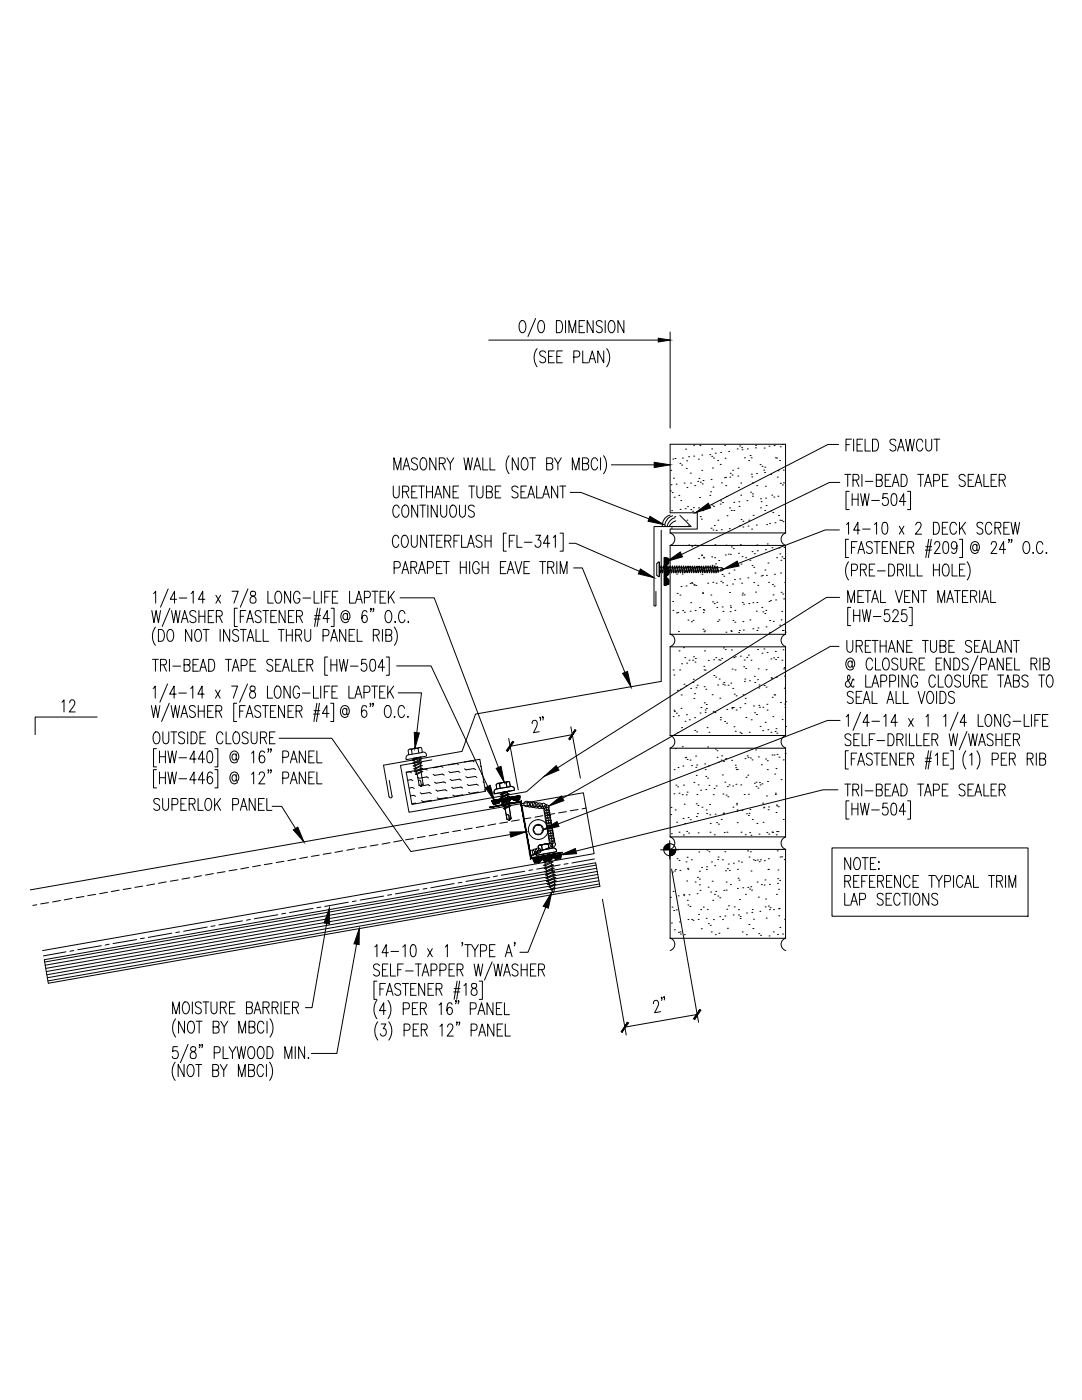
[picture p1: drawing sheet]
<svg xmlns="http://www.w3.org/2000/svg" width="216mm" height="279mm" viewBox="0 0 216 279" stroke-linecap="round" stroke-linejoin="round" font-family="sans-serif">
<g fill="none" stroke="#000" stroke-width=".2">
<path d="M97.5 67.9h33.8M103.9 64.1l.2-.1a1.04 1.04 0 0 1 .8 1.5l-.1 .3a.59 .59 0 0 1-.5 .6 .59 .59 0 0 1-.6-.6l-.1-.9zM106.9 63.6l-1.5 3.6M107.2 69.6a3 3 0 0 0 0 3.6M107.6 64.1l.2-.1a1.04 1.04 0 0 1 .9 1.5l-.1 .3a.59 .59 0 0 1-.6 .6 .59 .59 0 0 1-.6-.6l-.1-.9zM108.9 70.4a.59 .59 0 0 0-.8-.4 .59 .59 0 0 0-.3 .8l.7 .5a.63 .63 0 0 1 .2 1 .63 .63 0 0 1-1-.2M109.5 71.1h.7M110.6 70h-1.1v2.4h1.1M111 64h.7a1.49 1.49 0 0 1 0 2.4h-.7zM111.1 71.1h.7M112.2 70h-1.1v2.4h1.1M112.8 64v2.4"/>
<path d="M113.5 66.4v-2.4l.7 2.4 .7-2.4v2.4M114.5 71.3h.8a.65 .65 0 0 0 .4-.7 .65 .65 0 0 0-.4-.6h-.8v2.4M115.6 65.1h.6M116.3 70v2.4h1M116.7 64h-1.1v2.4h1.1M117.5 72.4l.7-2.4 .7 2.4M117.8 71.6h.8M118.3 64v2.4l-1.1-2.4v2.4M120.2 64.3a.6 .6 0 0 0-.8-.3 .6 .6 0 0 0-.3 .8l.7 .4a.63 .63 0 0 1 .2 1.1 .63 .63 0 0 1-1-.2M120.5 70v2.4l-1.2-2.4v2.4M120.8 64v2.4M121.1 69.6a3 3 0 0 1 0 3.6"/>
<path d="M121.7 64.1l.2-.1a1.04 1.04 0 0 1 .8 1.5l-.1 .3a.59 .59 0 0 1-.6 .6 .59 .59 0 0 1-.6-.6v-.9zM124.5 64v2.4l-1.2-2.4v2.4M133.7 66.3v19.1M78.5 97l.1 2a.55 .55 0 0 0 .5 .4 .55 .55 0 0 0 .5-.4l.1-2M78.6 93.8v-2.4l.7 2.4 .7-2.4v2.4M80.3 98.1h.8a.59 .59 0 0 0 .5-.5 .59 .59 0 0 0-.5-.6h-.8v2.4M80.4 93.8l.7-2.4 .7 2.4M80.7 93h.8M81 98.1l.6 1.3M82.2 98.1h.6M83.3 97h-1.1v2.4h1.1M83.3 91.7a.6 .6 0 0 0-.8-.3 .6 .6 0 0 0-.3 .8l.8 .4a.63 .63 0 0 1 .1 1.1 .63 .63 0 0 1-1-.3"/>
<path d="M83.5 97h1.2M84.1 97v2.4M84.1 91.5l.2-.1a1.04 1.04 0 0 1 .9 1.5l-.1 .3a.59 .59 0 0 1-.6 .6 .59 .59 0 0 1-.6-.6l-.1-.9zM85.1 98.1h1.2M85.1 97v2.4M86.3 97v2.4M86.7 99.4l.7-2.4 .7 2.4M87 91.4v2.4l-1.2-2.4v2.4M87 98.6h.8M87.7 92.5h.7a.59 .59 0 0 0 .5-.6 .59 .59 0 0 0-.5-.5h-.7v2.4M88.3 92.5l.5 1.3M89.2 91.4l.7 1.1v1.3"/>
<path d="M89.7 97v2.4l-1.2-2.4v2.4M90.4 98.1h.7M90.5 91.4l-.6 1.1M91.5 97h-1.1v2.4h1.1M92.6 91.4l.4 2.4 .4-2.4 .4 2.4 .5-2.4M93.5 97h1.2M94.1 97v2.4M94.6 93.8l.6-2.4 .7 2.4M94.8 93h.9M95.2 97v2a.58 .58 0 0 0 .6 .4 .58 .58 0 0 0 .5-.4l.1-2M96.3 91.4v2.4h1.1M97.1 98.1h.7a.59 .59 0 0 0 .5-.5 .59 .59 0 0 0-.5-.6h-.7v2.4l1-.1 .1-.4a.59 .59 0 0 0-.4-.8"/>
<path d="M97.8 91.4v2.4h1M98.8 98.1h.7M99.9 97h-1.1v2.4h1.1M101.6 90.9a2.99 2.99 0 0 0 0 3.6M103.4 97.3a.62 .62 0 0 0-.8-.3 .62 .62 0 0 0-.4 .8l.3 .2a1.07 1.07 0 0 1 .9 .7 .65 .65 0 0 1-.5 .7 .65 .65 0 0 1-.8-.4M103.4 91.4v2.4l-1.2-2.4v2.4M104 98.1h.6M104.3 91.5l.2-.1a1.04 1.04 0 0 1 .9 1.5l-.1 .3a.59 .59 0 0 1-.6 .6 .59 .59 0 0 1-.6-.6l-.1-.9zM105.1 97h-1.1v2.4h1.1M105.3 99.4l.7-2.4 .7 2.4M105.6 98.6h.8M105.7 91.4h1.2"/>
<path d="M106.3 91.4v2.4M107.1 97v2.4h1M108.3 99.4l.7-2.4 .6 2.4M108.5 98.6h.9M109.1 92.5h.8a.59 .59 0 0 0 .4-.6 .59 .59 0 0 0-.4-.5h-.8v2.4h.8a.68 .68 0 0 0 .4-.7 .68 .68 0 0 0-.4-.6M110.6 91.4l.7 1.1v1.3M111.3 97v2.4l-1.2-2.4v2.4M111.7 97h1.2M112 91.4l-.7 1.1M112.3 97v2.4M113.8 98.3h2.1l13.6 5.3M114.2 93.8v-2.4l.7 2.4 .7-2.4v2.4"/>
<path d="M116.2 92.5h.8a.58 .58 0 0 0 .5-.6 .58 .58 0 0 0-.5-.5h-.8v2.4h.8a.66 .66 0 0 0 .5-.7 .66 .66 0 0 0-.5-.6M119.2 92a.59 .59 0 0 0-.6-.7 .59 .59 0 0 0-.5 .7v1.2a.59 .59 0 0 0 .5 .6 .59 .59 0 0 0 .6-.6M119.8 91.4v2.4M120.4 90.9a2.99 2.99 0 0 1 0 3.6M122 92.8h8.5M133.7 88.7h23v17.7h-23v-.8h5.4v-3.3h-5.4zM133.8 98h.1M133.8 93.9h.1M133.9 96.7h.1M134.1 98.3h.1M134.3 91.6h.1M134.4 95.4h.1"/>
<path d="M134.5 99.2h.1M134.7 91.5h.1M134.9 96.6h.1M135.5 98.9h.1M135.7 92.5h.1M135.8 99.9h.1M136 92.8h.1M136.2 91.4h.1M136.5 96.4h.1M136.8 89.6h.1M136.9 93.5h.1M137 92h.1"/>
<path d="M137.1 97.3h.1M137.4 91.2h.1M137.7 94.4h.1M137.8 96.4h.1M138.4 91h.1M138.4 88.9h.1M138.6 96.9h.1M139.2 96.1h.1M139.3 91.6h.1M139.5 95.5h.1M139.6 99.3h.1M139.6 88.9h.1"/>
<path d="M139.7 96.2h.1M140 90.8h.1M140 93.9h.1M140.1 96.6h.1M140.3 95.9h.1M141.6 98.9h.1M141.6 90.7h.1M141.8 98.1h.1M141.9 95.7h.1M142 89.6h.1M142 91.1h.1M142.1 93.4h.1"/>
<path d="M142.3 97.2h.1M142.4 91.4h.1M142.7 90.4h.1M143.2 91.9h.1M143.7 92.7h.1M143.8 90.3h.1M143.8 100h.1M144 96.4h.1M144.6 95.3h.1M144.6 88.9h.1M144.7 91.5h.1M144.8 95.3h.1"/>
<path d="M144.8 96.9h.1M144.9 99.1h.1M145.4 90.1h.1M145.6 95.2h.1M145.7 94.5h.1M146.1 94.8h.1M146.2 93.9h.1M147.1 89.6h.1M147.2 93.4h.1M147.2 95h.1M147.3 97.3h.1M147.6 89h.1"/>
<path d="M147.8 98.8h.1M147.8 96.4h.1M148 89.3h.1M148.1 89.8h.1M148.5 91.4h.1M149 99.9h.1M149.1 89.6h.1M149.4 91.9h.1M149.7 90.9h.1M149.8 98.2h.1M149.9 91.4h.1M149.9 94.6h.1"/>
<path d="M150 95.2h.1M150.1 99h.1M150.1 96.4h.1M150.1 98.6h.1M150.7 89.4h.1M150.8 88.9h.1M150.9 94.5h.1M151 96.9h.1M151.7 92.7h.1M151.8 99.5h.1M152 93.1h.1M152.4 93.8h.1"/>
<path d="M152.5 89.4h.1M152.6 94.3h.1M152.6 93.2h.1M152.7 97h.1M152.8 99.4h.1M153.4 89h.1M153.8 94.7h.1M154 98.8h.1M154.4 99.2h.1M154.5 88.9h.1M154.7 91.4h.1M155 91.4h.1"/>
<path d="M155.1 95.2h.1M155.2 99h.1M155.3 94h.1M155.6 91.9h.1M155.7 89.2h.1M155.7 96.4h.1M156.1 88.7h.1M156.1 96.8h.1M156.3 93.8h.1M156.3 96.4h.1M167.3 88.7h-2.1l-23.6 12.2M167.6 96.3h-2.1l-29.5 14.4"/>
<path d="M168.6 94.7h1.2M168.8 88.7h.7M169.1 94.7v2.4M169.4 98.1h-.6v3.6h.6M169.9 87.6h-1.1v2.4M170 98.5v2.4M170 99.6h1.2M170.2 95.8h.8a.59 .59 0 0 0 .4-.6 .59 .59 0 0 0-.4-.5h-.8v2.4M170.3 87.6v2.4M170.8 95.8l.6 1.3M171 88.7h.7M171.2 98.5v2.4"/>
<path d="M171.7 98.5l.5 2.4 .4-2.4 .4 2.4 .4-2.4M172 94.7v2.4M172.1 87.6h-1.1v2.4h1.1M172.6 87.6v2.4h1.1M172.7 96.1h1.5M173.9 99.9h1.6M174.1 87.6h.6a1.44 1.44 0 0 1 .4 2.1l-.4 .3h-.6zM174.9 95.8h.7a.59 .59 0 0 0 .5-.6 .59 .59 0 0 0-.5-.5h-.7v2.4h.7a.68 .68 0 0 0 .5-.7 .68 .68 0 0 0-.5-.6M176.6 95.8h.8M177.1 98.5h-.9l-.1 1a.67 .67 0 0 1 .9-.1 .67 .67 0 0 1 .3 .8 .62 .62 0 0 1-.5 .7 .62 .62 0 0 1-.7-.5M177.8 94.7h-1.2v2.4h1.2M178 97.1l.7-2.4 .7 2.4"/>
<path d="M178 98.6l.5-.1a1.13 1.13 0 0 1 .5 1.4l-.3 .9-.4 .1a1.21 1.21 0 0 1-.5-1.4zM178.3 96.3h.8M178.8 88a.59 .59 0 0 0-.8-.4 .59 .59 0 0 0-.3 .8l.7 .5a.63 .63 0 0 1 .2 1 .63 .63 0 0 1-1-.2M179.1 90l.7-2.4 .7 2.4M179.4 89.2h.8M179.8 94.7h.6a1.49 1.49 0 0 1 0 2.4h-.6zM180.7 87.6l.5 2.4 .4-2.4 .4 2.4 .4-2.4M181.1 98.1h.6v3.6h-.6M183.1 94.7h1.2M183.7 94.7v2.4M184.1 88.2a.59 .59 0 0 0-.6-.6 .59 .59 0 0 0-.5 .6v1.2a.59 .59 0 0 0 .5 .6 .59 .59 0 0 0 .6-.6M184.5 97.1l.7-2.4 .7 2.4"/>
<path d="M184.7 87.6v1.7a.64 .64 0 0 0 .7 .7l.4-.3 .1-.4v-1.7M184.8 96.3h.8M186.3 95.9h.8a.68 .68 0 0 0 .4-.6 .68 .68 0 0 0-.4-.6h-.8v2.4M186.3 87.6h1.2M186.9 87.6v2.4M188.1 95.8h.7M189.2 94.7h-1.1v2.4h1.1M192.6 95.1a.67 .67 0 0 0-.6-.5 .67 .67 0 0 0-.6 .5l.1 .5 .8 .3a.62 .62 0 0 1 .3 .6 .62 .62 0 0 1-.4 .6h-.4l-.4-.4M193.2 95.8h.7M194.3 94.7h-1.1v2.4h1.1M194.5 97.1l.7-2.4 .7 2.4M194.8 96.3h.9"/>
<path d="M196.3 94.7v2.4h1M197.8 95.8h.6M198.9 94.7h-1.1v2.4h1.1M199.4 95.8h.8a.59 .59 0 0 0 .4-.6 .59 .59 0 0 0-.4-.5h-.8v2.4M200 95.8l.6 1.3M30.6 118.5l.5-.5v2.4M33.6 117.5l-1.6 3.7M35.2 119.6h-1.2l.8-1.6v2.4M35.8 119.4h1.5M38.1 118.5l.5-.5v2.4M40.9 119.6h-1.3l.9-1.6v2.4M43.1 118.8l.9 1.6"/>
<path d="M44 118.8l-.9 1.6M46.3 118h1.2l-.8 2.4M49.5 117.5l-1.6 3.7M50.1 118.1a.52 .52 0 0 0 .1 .8 .79 .79 0 0 1 .9 .6 .79 .79 0 0 1-.4 .9 .69 .69 0 0 1-.8-.6 .69 .69 0 0 1 .5-.8l.3-.1a.48 .48 0 0 0 .3-.5 .48 .48 0 0 0-.3-.4zM53.5 118v2.4h1M55.2 118.1l.2-.1a1.04 1.04 0 0 1 .8 1.5l-.1 .3a.59 .59 0 0 1-.6 .6 .59 .59 0 0 1-.6-.6l-.1-.3a1.61 1.61 0 0 1 .4-1.4zM58 118v2.4l-1.2-2.4v2.4M59.8 118.5a.59 .59 0 0 0-.5-.5 .59 .59 0 0 0-.6 .5v1.3a.63 .63 0 0 0 .8 .6 .63 .63 0 0 0 .3-.9h-.4M60.4 119.4h1.6M62.7 118v2.4h1M64.1 118v2.4M64.8 119.1h.7"/>
<path d="M65.9 118h-1.1v2.4M66.3 119.1h.7M67.4 118h-1.1v2.4h1.1M69.8 118v2.4h1M71.2 119.6h.8M72.7 119.3h.8a.68 .68 0 0 0 .4-.7 .68 .68 0 0 0-.4-.6h-.8v2.4M74.2 118h1.2M74.8 118v2.4M75.8 119.1h.7M77 118h-1.2v2.4h1.2M77.5 118v2.4M77.9 119l.8 1.4"/>
<path d="M78.6 113.3h.8a.68 .68 0 0 0 .5-.6 .68 .68 0 0 0-.5-.6h-.8v2.4M78.7 118l-1.2 1.6M79.6 107.4a.59 .59 0 0 0-.6-.6 .59 .59 0 0 0-.6 .6v1.2a.59 .59 0 0 0 .6 .7 .59 .59 0 0 0 .6-.7M79.7 101.4a.59 .59 0 0 0-.6-.6 .59 .59 0 0 0-.6 .6v1.2a.59 .59 0 0 0 .6 .6 .59 .59 0 0 0 .6-.6M79.8 119.3h6.8l12.9 33.9M80.2 114.5l.7-2.4 .7 2.4M80.3 101.1l.4-.3a1.04 1.04 0 0 1 .9 1.5l-.1 .3a.61 .61 0 0 1-.6 .7 .61 .61 0 0 1-.7-.7v-.9zM80.4 106.9l.2-.1a1.14 1.14 0 0 1 .8 1.8 .59 .59 0 0 1-.6 .7 .59 .59 0 0 1-.6-.7l-.1-.8zM80.5 113.7h.8M82 113.2h.7a.59 .59 0 0 0 .5-.6 .59 .59 0 0 0-.5-.5h-.7v2.4M82.1 106.8v1.8a.64 .64 0 0 0 .6 .6l.5-.3 .1-.3v-1.8M82.6 113.2l.6 1.3"/>
<path d="M83.3 100.8v2.4l-1.1-2.4v2.4M83.5 114.5l.7-2.4 .7 2.4M83.8 100.8h1.1M83.8 113.7h.8M84.4 100.8v2.4M85.1 106.8v2.4l-1.2-2.4v2.4M85.3 113.3h.7a.68 .68 0 0 0 .5-.6 .68 .68 0 0 0-.5-.6h-.7v2.4M85.4 100.8v2.4M85.5 106.8h1.2M86.1 106.8v2.4M87.1 113.2h.7M87.2 108h.6"/>
<path d="M87.2 100.8v2.4l-1.2-2.4v2.4M87.9 100.8v1.7a.7 .7 0 0 0 .7 .7l.5-.3v-.4v-1.7M88.2 112.1h-1.1v2.4h1.1M88.3 106.8h-1.1v2.4h1.1M88.5 112.1h1.1M88.8 108h.8a.59 .59 0 0 0 .4-.6 .59 .59 0 0 0-.4-.6h-.8v2.4M89.1 112.1v2.4M89.4 108l.6 1.2M90.1 100.9l.1-.1a1.04 1.04 0 0 1 .9 1.5l-.1 .3a.59 .59 0 0 1-.6 .6 .59 .59 0 0 1-.6-.6l-.1-.9zM90.6 108h.7M91.7 100.8l.1 2.1a.55 .55 0 0 0 .5 .3 .55 .55 0 0 0 .5-.3l.1-2.1M91.7 106.8h-1.1v2.4"/>
<path d="M91.8 113.2h1.2M91.8 112.1v2.4M92.1 106.8v2.4h1M93 112.1v2.4M93.3 109.2l.7-2.4 .6 2.4M93.5 108.4h.9M93.7 112.1v2.4M94.6 101.1a.6 .6 0 0 0-.7-.3 .6 .6 0 0 0-.4 .8l1 .6a.65 .65 0 0 1-.3 1h-.3l-.4-.3M95.6 112.7a.61 .61 0 0 0-.6-.7 .61 .61 0 0 0-.6 .7l-.1 .3a1.04 1.04 0 0 0 .9 1.5 .85 .85 0 0 0 .4-.9h-.4M96.2 107.2a.6 .6 0 0 0-.8-.4 .6 .6 0 0 0-.3 .8l.7 .5a.63 .63 0 0 1 .2 1 .63 .63 0 0 1-1-.2M96.2 113.2h1.2M96.2 112.1v2.4"/>
<path d="M96.8 108h1.2M96.8 106.8v2.4M97.4 112.1v2.4M98 106.8v2.4M99.9 113.2h.6M101 112.1h-1.1v2.4h1.1M101 106.4h-.6v3.6h.6M101.2 114.5l.7-2.4 .7 2.4M101.5 113.7h.8M101.6 108h.7M102.7 106.8h-1.1v2.4M102.8 112.1l.6 2.4 .7-2.4"/>
<path d="M103.2 106.8v2.4h1M104.5 113.2h.7M104.6 108.2h1.6M105.6 112.1h-1.1v2.4h1.1M106.9 106.8h1l-.6 1a.72 .72 0 0 1 .6 .9 .72 .72 0 0 1-1 .4l-.1-.3M107.7 112.1h1.2M108.3 112.1v2.4M109.3 113.2h.8a.59 .59 0 0 0 .4-.6 .59 .59 0 0 0-.4-.5h-.8v2.4M109.7 108.4h-1.3l.9-1.6v2.4M109.9 113.2l.6 1.3M110.4 107.3l.4-.5v2.4M111.1 112.1v2.4"/>
<path d="M111.7 106.4h.7v3.6h-.7M111.8 114.5v-2.4l.7 2.4 .6-2.4v2.4M113.6 108.4h1.2l12.8 5.6M114.5 113.3h1.7l8.5 20.9M131 112.5l.5-.3v2.9l-.5-.3zM131.5 112.2v2.9M131.6 113.9h.1M131.8 113.9h.3M131.9 113.3h-.3l.3 .8-.1 .2-.2-.5M131.9 105.8v30.2l-37 6.5-2.7 7.5-15.7 2.7 1.1 6.3a.32 .32 0 0 0 .4 .2 .32 .32 0 0 0 .3-.3M131.9 113l.4 1.1-.1 .2-.3-1.2zM132.1 113.3h.3"/>
<path d="M132.2 113.9h.3M132.4 113l.3 1.1v.2l-.4-1.2zM132.5 113.3h.3M132.5 111.2l.8 .3v.9l-.6 .6 .6 .6v1l-.6 .5 .6 .6v.9l-.8 .3zM132.5 114.1h.1M132.5 113.9h.1M132.5 113.8h.1M132.5 113.6h.1M132.5 113.5h.1M132.5 113.3h.1M132.5 113.2h.1M132.5 113h.1"/>
<path d="M132.5 112.9h.1M132.5 112.7h.1M132.5 112.6h.1M132.5 112.4h.1M132.5 112.3h.1M132.5 112.1h.1M132.5 112h.1M132.5 111.8h.1M132.5 111.7h.1M132.5 111.5h.1M132.5 111.4h.1M132.5 114.2h.1"/>
<path d="M132.5 114.4h.1M132.5 114.5h.1M132.5 114.7h.1M132.5 114.8h.1M132.5 114.9h.1M132.5 115.1h.1M132.5 115.2h.1M132.5 115.4h.1M132.5 115.5h.1M132.5 115.7h.1M132.5 115.8h.1M132.5 116h.1"/>
<path d="M132.5 116.1h.1M132.5 116.3h.1M132.5 116.4h.1M132.5 116.6h.1M132.5 116.7h.1M132.6 114h.1M132.6 113.8h.1M132.6 113.7h.1M132.6 113.6h.1M132.6 113.4h.1M132.6 113.3h.1M132.6 113.1h.1"/>
<path d="M132.6 112.9h.1M132.6 112.8h.1M132.6 112.6h.1M132.6 112.5h.1M132.6 112.3h.1M132.6 112.2h.1M132.6 112h.1M132.6 111.9h.1M132.6 111.7h.1M132.6 111.6h.1M132.6 111.4h.1M132.6 111.3h.1"/>
<path d="M132.6 114.1h.1M132.6 114.3h.1M132.6 114.4h.1M132.6 114.6h.1M132.6 114.7h.1M132.6 114.9h.1M132.6 115h.1M132.6 115.2h.1M132.6 115.3h.1M132.6 115.6h.1M132.6 115.9h.1M132.6 116.2h.1"/>
<path d="M132.6 116.3h.1M132.6 116.5h.1M132.6 116.6h.1M132.6 116.8h.1M132.6 113.9h.1M132.6 113.5h.1M132.6 113.2h.1M132.6 113h.1M132.6 112.7h.1M132.6 112.4h.1M132.6 112.1h.1M132.6 111.8h.1"/>
<path d="M132.6 111.5h.1M132.6 114.2h.1M132.6 114.5h.1M132.6 114.8h.1M132.6 115.1h.1M132.6 115.4h.1M132.6 115.5h.1M132.6 115.7h.1M132.6 115.8h.1M132.6 116h.1M132.6 116.1h.1M132.6 116.4h.1"/>
<path d="M132.6 116.7h.1M132.7 114h.1M132.7 113.8h.1M132.7 113.7h.1M132.7 113.6h.1M132.7 113.4h.1M132.7 113.3h.1M132.7 113.1h.1M132.7 112.9h.1M132.7 112.8h.1M132.7 112.6h.1M132.7 112.5h.1"/>
<path d="M132.7 112.3h.1M132.7 112.2h.1M132.7 112h.1M132.7 111.9h.1M132.7 111.7h.1M132.7 111.6h.1M132.7 111.4h.1M132.7 111.3h.1M132.7 114.1h.1M132.7 114.3h.1M132.7 114.4h.1M132.7 114.6h.1"/>
<path d="M132.7 114.7h.1M132.7 114.9h.1M132.7 115h.1M132.7 115.2h.1M132.7 115.3h.1M132.7 115.5h.1M132.7 115.6h.1M132.7 115.8h.1M132.7 115.9h.1M132.7 116h.1M132.7 116.2h.1M132.7 116.3h.1"/>
<path d="M132.7 116.5h.1M132.7 116.6h.1M132.7 116.8h.1M132.7 113.9h.1M132.7 113.5h.1M132.7 113.2h.1M132.7 113h.1M132.7 112.7h.1M132.7 112.4h.1M132.7 112.1h.1M132.7 111.8h.1M132.7 111.5h.1"/>
<path d="M132.7 114.2h.1M132.7 114.5h.1M132.7 114.8h.1M132.7 115.1h.1M132.7 115.4h.1M132.7 115.7h.1M132.7 116.1h.1M132.7 116.4h.1M132.7 116.7h.1M132.7 113.9h.3M132.8 114.1h.1M132.8 114h.1"/>
<path d="M132.8 113.9h.1M132.8 113.8h.1M132.8 113.7h.1M132.8 113.6h.1M132.8 113.5h.1M132.8 113.4h.1M132.8 113.3h.1M132.8 113.2h.1M132.8 113.1h.1M132.8 113h.1M132.8 112.9h.1M132.8 112.8h.1"/>
<path d="M132.8 112.7h.1M132.8 112.6h.1M132.8 112.5h.1M132.8 112.4h.1M132.8 112.3h.1M132.8 112.2h.1M132.8 112.1h.1M132.8 112h.1M132.8 111.9h.1M132.8 111.8h.1M132.8 111.7h.1M132.8 111.6h.1"/>
<path d="M132.8 111.5h.1M132.8 111.4h.1M132.8 114.2h.1M132.8 114.3h.1M132.8 114.4h.1M132.8 114.5h.1M132.8 114.6h.1M132.8 114.7h.1M132.8 114.8h.1M132.8 114.9h.1M132.8 115h.1M132.8 115.1h.1"/>
<path d="M132.8 115.2h.1M132.8 115.3h.1M132.8 115.4h.1M132.8 115.5h.1M132.8 115.6h.1M132.8 115.7h.1M132.8 115.8h.1M132.8 115.9h.1M132.8 116h.1M132.8 116.1h.1M132.8 116.2h.1M132.8 116.3h.1"/>
<path d="M132.8 116.4h.1M132.8 116.5h.1M132.8 116.6h.1M132.8 116.7h.1M132.9 114h.1M132.9 113.8h.1M132.9 113.7h.1M132.9 113.6h.1M132.9 113.4h.1M132.9 113.3h.1M132.9 112.8h.1M132.9 112.6h.1"/>
<path d="M132.9 112.5h.1M132.9 112.3h.1M132.9 112.2h.1M132.9 112h.1M132.9 111.9h.1M132.9 111.7h.1M132.9 111.6h.1M132.9 111.4h.1M132.9 114.1h.1M132.9 114.3h.1M132.9 114.4h.1M132.9 114.6h.1"/>
<path d="M132.9 114.7h.1M132.9 114.9h.1M132.9 115.3h.1M132.9 115.6h.1M132.9 115.9h.1M132.9 116.2h.1M132.9 116.3h.1M132.9 116.5h.1M132.9 116.6h.1M132.9 113.9h.1M132.9 113.5h.1M132.9 113.2h.1"/>
<path d="M132.9 112.7h.1M132.9 112.4h.1M132.9 112.1h.1M132.9 111.8h.1M132.9 111.5h.1M132.9 114.2h.1M132.9 114.5h.1M132.9 114.8h.1M132.9 115.4h.1M132.9 115.5h.1M132.9 115.7h.1M132.9 115.8h.1"/>
<path d="M132.9 116h.1M132.9 116.1h.1M132.9 116.4h.1M132.9 116.7h.1M133 114h.1M133 113.8h.1M133 113.7h.1M133 113.6h.1M133 113.4h.1M133 113.3h.1M133 112.6h.1M133 112.5h.1"/>
<path d="M133 112.3h.1M133 112.2h.1M133 112h.1M133 111.9h.1M133 111.7h.1M133 111.6h.1M133 111.4h.1M133 114.1h.1M133 114.3h.1M133 114.4h.1M133 114.6h.1M133 114.7h.1"/>
<path d="M133 114.9h.1M133 115.5h.1M133 115.6h.1M133 115.8h.1M133 115.9h.1M133 116h.1M133 116.2h.1M133 116.3h.1M133 116.5h.1M133 116.6h.1M133 113.3h.3M133 113.9h.1"/>
<path d="M133 113.5h.1M133 112.7h.1M133 112.4h.1M133 112.1h.1M133 111.8h.1M133 111.5h.1M133 114.2h.1M133 114.5h.1M133 114.8h.1M133 115.4h.1M133 115.7h.1M133 116.1h.1"/>
<path d="M133 116.4h.1M133.1 114.1h.1M133.1 114h.1M133.1 113.9h.1M133.1 113.8h.1M133.1 113.7h.1M133.1 113.6h.1M133.1 113.5h.1M133.1 113.4h.1M133.1 113.3h.1M133.1 112.6h.1M133.1 112.5h.1"/>
<path d="M133.1 112.4h.1M133.1 112.3h.1M133.1 112.2h.1M133.1 112.1h.1M133.1 112h.1M133.1 111.9h.1M133.1 111.8h.1M133.1 111.7h.1M133.1 111.6h.1M133.1 111.5h.1M133.1 111.4h.1M133.1 114.2h.1"/>
<path d="M133.1 114.3h.1M133.1 114.4h.1M133.1 114.5h.1M133.1 114.6h.1M133.1 114.7h.1M133.1 114.8h.1M133.1 115.5h.1M133.1 115.6h.1M133.1 115.7h.1M133.1 115.8h.1M133.1 115.9h.1M133.1 116h.1"/>
<path d="M133.1 116.1h.1M133.1 116.2h.1M133.1 116.3h.1M133.1 116.4h.1M133.1 116.5h.1M133.1 116.6h.1M133.1 113.9h.3M133.2 114h.1M133.2 113.8h.1M133.2 113.7h.1M133.2 113.6h.1M133.2 112.5h.1"/>
<path d="M133.2 112.3h.1M133.2 112.2h.1M133.2 112h.1M133.2 111.9h.1M133.2 111.7h.1M133.2 111.6h.1M133.2 111.4h.1M133.2 114.1h.1M133.2 114.3h.1M133.2 114.4h.1M133.2 114.6h.1M133.2 115.6h.1"/>
<path d="M133.2 115.9h.1M133.2 116.2h.1M133.2 116.3h.1M133.2 116.5h.1M133.2 116.6h.1M133.2 114.1l-.1 .2M133.2 114.1l-.4-1.1-.1 .1 .4 1.2M133.2 113.9h.1M133.2 113.5h.1M133.2 112.4h.1M133.2 112.1h.1M133.2 111.8h.1"/>
<path d="M133.2 111.5h.1M133.2 114.2h.1M133.2 114.5h.1M133.2 114.7h.1M133.2 115.7h.1M133.2 115.8h.1M133.2 116h.1M133.2 116.1h.1M133.2 116.4h.1M133.3 114h.1M133.3 113.8h.1M133.3 113.7h.1"/>
<path d="M133.3 113.6h.1M133.3 112.3h.1M133.3 112.2h.1M133.3 112h.1M133.3 111.9h.1M133.3 111.7h.1M133.3 111.6h.1M133.3 114.1h.1M133.3 114.3h.1M133.3 114.4h.1M133.3 114.6h.1M133.3 115.8h.1"/>
<path d="M133.3 115.9h.1M133.3 116h.1M133.3 116.2h.1M133.3 116.3h.1M133.3 116.5h.1M133.3 113.9h.1M133.3 112.4h.1M133.3 112.1h.1M133.3 111.8h.1M133.3 111.5h.1M133.3 114.2h.1M133.3 114.5h.1"/>
<path d="M133.3 115.7h.1M133.3 116.1h.1M133.3 116.4h.1M133.3 116.6h.1M133.3 113l.3 1.1-.1 .2-.3-1.2zM133.4 113.3h.3M133.6 113.9h.3M133.7 106.4a1.29 1.29 0 0 1 .9 1.2 1.29 1.29 0 0 1-.9 1.2M133.7 102.8a2.07 2.07 0 0 0-1.5 2.2M133.7 108.9h23v17.7h-23zM133.7 113l.4 1.1-.1 .2-.4-1.2zM133.8 113.3h.3"/>
<path d="M134 105.4h.1M134 101.9h.1M134 113.9h.3M134.2 113l.3 1.1-.1 .2-.3-1.2zM134.2 102.9a2.06 2.06 0 0 0-1.5 2.2M134.3 113.3h.3M134.5 113.9h.3M134.6 103.1h.1M134.6 113l.4 1.1-.1 .2-.4-1.2zM134.7 103.3a2.2 2.2 0 0 0-1.6 1.8M134.7 113.3h.3M134.9 103.9l-.5 .3-.9 .8"/>
<path d="M134.9 113.9h.3M135 114.6h.1M135.1 113l.3 1.1-.1 .2-.3-1.2zM135.1 118.4h.1M135.2 113.3h.3M135.4 113.9h.3M135.5 113l.4 1.1-.2 .2-.3-1.2zM135.6 113.3h.3M135.7 102.8l2.2 2.3h-7.4v15.7l.2 .2 .2-.2v-2.8M135.7 118.8h.1M135.7 101.7h.1M135.8 113.9h.3"/>
<path d="M135.9 117.1h.1M136 113l.3 1.1-.1 .2-.3-1.2zM136 113.3h.3M136.1 114.6h.1M136.3 113.9h.3M136.4 113l.4 1.1-.2 .2-.3-1.2zM136.5 113.3h.3M136.7 113.9h.3M136.7 101.5h.1M136.8 113l.4 1.1-.1 .2-.3-1.2zM136.9 116.9h.1M136.9 113.3h.3"/>
<path d="M137.1 103.8h.1M137.1 113.9h.3M137.2 101.1h.1M137.3 105h.1M137.3 113l.4 1.1-.2 .2-.3-1.2zM137.4 113.3h.3M137.4 108.8h.1M137.6 113.9h.3M137.7 116.4h.1M137.7 113l.4 1.1-.1 .2-.3-1.2zM137.8 101.7h.1M137.8 113.3h.3"/>
<path d="M138 116.3h.1M138 109.1h.1M138 113.9h.3M138.1 116.4h.1M138.2 102h.1M138.2 113l.3 1.1-.1 .2-.3-1.2zM138.3 113.3h.3M138.4 101.3h.1M138.5 113.9h.3M138.5 116.7h.1M138.6 113l.4 1.1-.1 .2-.4-1.2zM138.7 108.8h.1"/>
<path d="M138.8 113.3h.3M138.8 116.9h.1M138.9 113.9h.3M139.1 113l.3 1.1-.1 .2-.3-1.2zM139.2 113.3h.3M139.3 113.9h.3M139.4 111.5h.1M139.4 101.4h.1M139.5 113l.4 1.1-.1 .2-.4-1.2zM139.6 113.3h.3M139.7 103.1h.1M139.8 113.9h.3"/>
<path d="M139.9 103.6h.1M140 110.8h.1M140 110.9h.1M140 113l.3 1.1-.1 .2-.3-1.2zM140.1 114.6h.1M140.1 113.3h.3M140.2 118.4h.1M140.2 118.3h.1M140.2 101.9h.1M140.2 113.8h.1M140.2 113.9h.3M140.4 111.2h.1"/>
<path d="M140.4 111.4h.1M140.4 113l.3 1.1v.2l-.4-1.2zM140.5 113.3h.3M140.7 113.9h.3M140.9 113l.3 1.1-.1 .2-.4-1.2zM141 113.3h.3M141 100.9h.1M141.1 113.9h.3M141.2 116.4h.1M141.3 113l.3 1.1-.1 .2-.3-1.2zM141.4 113.3h.3M141.6 113.9h.3"/>
<path d="M141.8 113l.3 1.1-.1 .2-.4-1.2zM141.8 118.8h.1M141.8 113.3h.3M141.9 105.4h.1M142 111.1h.1M142 113.9h.3M142.1 100.8h.1M142.1 112.8h.1M142.2 113l.3 1.1-.1 .2-.3-1.2zM142.2 116.2h.1M142.3 105.8h.1M142.3 113.3h.3"/>
<path d="M142.4 101.1h.1M142.5 113.9h.3M142.5 104.9h.1M142.6 111.3h.1M142.6 108.7h.1M142.6 113l.4 1.1-.1 .2-.4-1.2zM142.7 113.3h.3M142.8 112.5h.1M142.9 116.4h.1M142.9 105.8h.1M142.9 113.9h.3M143.1 113l.3 1.1-.1 .1-.3-1z"/>
<path d="M143.2 113.3h.7l.4 .3M143.2 103.8h.1M143.4 111.9h.1M143.7 100.6h.1M143.8 116h.1M143.9 105.7h.1M144.1 114.7h.1M144.2 116.3h.1M144.2 100.3h.1M144.2 113.4l.2 .2M144.3 113.6h-.4v.3M144.3 113.6l-.1 .2-.8 .1"/>
<path d="M144.4 115h.1M144.7 110.8h.1M144.9 108.8h.1M145 116.8h.1M145.1 102.9h.1M145.3 110.6h.1M145.4 114.4h.1M145.5 105.5h.1M145.6 118.3h.1M145.6 101.4h.1M145.7 110.6h.1M145.9 101.9h.1"/>
<path d="M146 109.1h.1M146.2 116.6h.1M146.3 109.5h.1M146.4 100.3h.1M146.4 101.9h.1M146.5 113.8h.1M146.5 115.7h.1M147.3 110.4h.1M147.4 100.1h.1M147.5 101.1h.1M147.6 104.9h.1M147.6 115.5h.1"/>
<path d="M147.7 108.7h.1M147.9 112.6h.1M147.9 103.7h.1M148 116.4h.1M148.1 118.8h.1M148.1 111.1h.1M148.2 118.4h.1M148.2 105.2h.1M148.2 104h.1M148.5 118.7h.1M148.8 111.3h.1M149.2 115.3h.1"/>
<path d="M149.3 105h.1M149.4 103.8h.1M149.6 111.8h.1M150 105.6h.1M150.1 110.1h.1M150.1 112.9h.1M150.3 102.8h.1M150.4 116.3h.1M150.4 113.2h.1M150.5 110.5h.1M150.7 114.4h.1M150.8 118.2h.1"/>
<path d="M150.9 104.8h.1M151 108.8h.1M151.1 109.9h.1M151.2 116.8h.1M151.8 101.4h.1M151.9 114.9h.1M151.9 100.1h.1M152.1 114.8h.1M152.6 101.9h.1M152.6 113.8h.1M152.7 109.7h.1M152.9 100.9h.1"/>
<path d="M152.9 114.8h.1M153 104.7h.1M153.1 108.6h.1M153.2 112.4h.1M153.4 116.2h.1M153.6 104.5h.1M153.7 119.9h.1M153.8 102h.1M154 109.3h.1M154.1 116.6h.1M154.2 102.3h.1M154.2 118.7h.1"/>
<path d="M154.5 117h.1M154.5 114.6h.1M154.6 104.3h.1M154.8 119.7h.1M155 111.3h.1M155.3 102.9h.1M155.4 109.4h.1M155.6 110.5h.1M155.6 103.8h.1M155.7 114.4h.1M155.8 111.8h.1M155.9 118.2h.1"/>
<path d="M155.9 103.9h.1M156 111.1h.1M156.2 118.5h.1M156.2 104.1h.1M156.4 119.5h.1M156.4 111.5h.1M156.4 109.2h.1M156.6 116.3h.1M156.8 106.4a1.29 1.29 0 0 0-.9 1.2 1.29 1.29 0 0 0 .9 1.2M167.5 105.8h-2.8l-17.4 6.7M167.5 119.2h-2.6l-53.7 34.1M168.9 104.7l.4-.5v2.4"/>
<path d="M169.3 112.1a3.1 3.1 0 0 0 0 3.7M169.3 107.6h-.6v3.7h.6M169.9 113.8h.8a.68 .68 0 0 0 .4-.6 .68 .68 0 0 0-.4-.6h-.8v2.3M169.9 109.2h.7M171 108.1h-1.1v2.4M171.2 110.5l.7-2.4 .6 2.4M171.2 119h.7M171.4 109.7h.9M171.6 105.8h-1.3l.9-1.6v2.4M171.7 113.7h.8a.59 .59 0 0 0 .4-.6 .59 .59 0 0 0-.4-.5h-.8v2.3M172.1 105.6h1.5M172.3 113.7l.6 1.2"/>
<path d="M172.3 117.9h-1.1v2.3h1.1M172.6 117.9h1.2M173.2 117.9v2.3M173.5 113.7h.6M174.1 108.4a.59 .59 0 0 0-.8-.3 .59 .59 0 0 0-.3 .8l.7 .4a.63 .63 0 0 1 .2 1.1 .63 .63 0 0 1-1-.3M174.2 119.5h.8M174.4 108.1h1.2M174.5 104.7l.4-.5v2.4M174.6 112.6h-1.1v2.3h1.1M175 108.1v2.4M175.1 113.9h1.5M175.7 117.9v2.3h1"/>
<path d="M176.1 109.2h.6M176.2 104.3l.4-.1a1.13 1.13 0 0 1 .6 1.4l-.3 .9-.4 .1a1.21 1.21 0 0 1-.5-1.3zM177.2 108.1h-1.1v2.4h1.1M177.3 112.6h.6a1.45 1.45 0 0 1 0 2.3h-.6zM178.7 117.9l.7 2.3 .7-2.3M178.8 108.1v2.4l-1.1-2.4v2.4M179.1 113.7h.8a.59 .59 0 0 0 .4-.6 .59 .59 0 0 0-.4-.5h-.8v2.3M179.4 105l1 1.6M179.5 109.2h.7M179.7 113.7l.6 1.2M180.4 105l-1 1.6M180.5 119h.7"/>
<path d="M180.6 108.1h-1.1v2.4h1.1M180.7 100.1h-1.2l.8-1.6v2.4M180.9 112.6v2.3M181.1 109.2h.8a.59 .59 0 0 0 .4-.5 .59 .59 0 0 0-.4-.6h-.8v2.4M181.6 112.6v2.3h1M181.6 117.9h-1.1v2.3h1.1M181.7 109.2l.6 1.3M182.7 104.8l.4-.6h.4l.2 .3a.9 .9 0 0 1-.2 1l-.8 1.1h1.2M183 112.6v2.3h1.1M183.3 117.9v2.3l-1.2-2.3v2.3M183.7 117.9h1.2M184.3 117.9v2.3"/>
<path d="M184.6 109.8h1.2M184.7 109.1h1.2M185.3 107.6l-.6 3.7M185.8 107.6l-.6 3.7M186.3 104.2h.5a1.44 1.44 0 0 1 .5 2.1l-.5 .3h-.5zM186.3 113.7h1.1M186.3 112.6v2.3M186.5 108.6l.1-.3 .2-.2h.4l.2 .2a.9 .9 0 0 1-.1 1l-.9 1.2h1.2M187.4 112.6v2.3M188 105.3h.7M188.4 112.7l.1-.1a1.04 1.04 0 0 1 .9 1.5l-.1 .3a.59 .59 0 0 1-.6 .6 .59 .59 0 0 1-.6-.6l-.1-.3a1.61 1.61 0 0 1 .4-1.4zM188.4 108.2l.4-.1a1.13 1.13 0 0 1 .5 1.3l-.3 .9-.4 .2a1.21 1.21 0 0 1-.5-1.4z"/>
<path d="M189.1 104.2h-1.1v2.4h1.1M189.2 119.5h.8M190 112.6v2.3h1M190.4 117.9h1.2M190.9 104.8a.62 .62 0 0 0-.6-.6 .62 .62 0 0 0-.7 .6v1.2a.61 .61 0 0 0 .7 .6 .61 .61 0 0 0 .6-.6M191 108.9l-.3 .5a.71 .71 0 0 1-.9-.4 .71 .71 0 0 1 .5-.9l.4 .1a2.14 2.14 0 0 1 0 2.1l-.5 .2-.3-.4M191 117.9v2.3M191.5 107.6h.6v3.7h-.6M191.5 113.7h.6M191.5 104.2v2.4M191.9 105.3l.7 1.3M192.1 119h.6"/>
<path d="M192.6 112.6h-1.1v2.3h1.1M192.6 104.2l-1.1 1.6M193 112.1a3.1 3.1 0 0 1 0 3.7M193.2 117.9h-1.1v2.3h1.1M193.7 119h.8a.59 .59 0 0 0 .4-.6 .59 .59 0 0 0-.4-.5h-.8v2.3M194.3 119l.6 1.2M194.9 109l-.2-.4a.64 .64 0 0 0-.6 .7 .64 .64 0 0 0 .6 .6l.2-.3M194.9 108.6l.1 1.3a.75 .75 0 0 0 .4-1.1 .86 .86 0 0 0-1.1-.7 .86 .86 0 0 0-.6 1 .93 .93 0 0 0 .3 1.1 .93 .93 0 0 0 1.2-.1M195.5 117.9v2.3M196.1 104.6a.59 .59 0 0 0-.7-.4 .59 .59 0 0 0-.4 .8l.8 .5a.63 .63 0 0 1 .2 1 .63 .63 0 0 1-1.1-.2M196.2 119.5h.8M197.7 117.9v2.3h1"/>
<path d="M197.8 108.6l.1-.3 .2-.2h.4l.2 .2a.9 .9 0 0 1-.1 1l-.9 1.2h1.2M197.9 104.8a.59 .59 0 0 0-.6-.6 .59 .59 0 0 0-.6 .6v1.2a.59 .59 0 0 0 .6 .6 .59 .59 0 0 0 .6-.6M198.5 105.3h.8a.56 .56 0 0 0 .4-.5 .56 .56 0 0 0-.4-.6h-.8v2.4M199.1 105.3l.6 1.3M200.3 105.3h.7M200.7 109.7h-1.3l.9-1.6v2.4M201.4 104.2h-1.1v2.4h1.1M201.4 107.8h-.2l.1-.2 .1 .2-.2 .5M201.7 104.2l.5 2.4 .4-2.4 .4 2.4 .4-2.4M201.9 107.8h-.2l.1-.2 .1 .2-.2 .5M204.5 108.2l.1-.1a1.04 1.04 0 0 1 .9 1.5l-.1 .3a.59 .59 0 0 1-.6 .6 .59 .59 0 0 1-.6-.6l-.1-.9zM206.1 110.3h.1l-.1 .2z"/>
<path d="M208.1 108.6a.59 .59 0 0 0-.6-.5 .59 .59 0 0 0-.6 .5l-.1 .4a1.04 1.04 0 0 0 .9 1.5l.4-.6M208.7 110.3h.2l-.1 .2zM30.3 121.8l.4 2.5 .4-2.5 .5 2.5 .4-2.5M30.4 131.6h1.2M30.6 137.4l.4-.5v2.4M31 125.2a3.1 3.1 0 0 0 0 3.6M31 131.6v2.4M31.6 125.6h.6a1.45 1.45 0 0 1 0 2.4h-.6zM32 132.7h.8a.56 .56 0 0 0 .4-.6 .56 .56 0 0 0-.4-.5h-.8v2.4M32.6 132.7l.6 1.3M33.4 136.5l-1.5 3.6M33.6 125.7l.2-.1a1.04 1.04 0 0 1 .9 1.5l-.1 .3a.59 .59 0 0 1-.6 .6 .59 .59 0 0 1-.6-.6l-.1-.3a1.61 1.61 0 0 1 .3-1.4z"/>
<path d="M33.8 131.6v2.4M33.9 121.4l-1.5 3.6M34.2 121.8l.5 2.5 .4-2.5 .4 2.5 .4-2.5M34.5 132.9h1.6M35.2 138.5h-1.3l.8-1.6v2.4M35.7 138.3h1.5M36.2 124.3l.7-2.5 .6 2.5M36.4 123.5h.9M36.7 132.7h.8a.56 .56 0 0 0 .4-.6 .56 .56 0 0 0-.4-.5h-.8v2.4h.8a.68 .68 0 0 0 .4-.7 .68 .68 0 0 0-.4-.6M38 137.4l.5-.5v2.4M38.3 125.6v2.4l-1.3-2.4v2.4M38.5 132.7h.7"/>
<path d="M39.1 122.2a.62 .62 0 0 0-.8-.4 .62 .62 0 0 0-.3 .9l.9 .5a.64 .64 0 0 1-.3 1.1h-.3l-.4-.4M39.2 125.7l.2-.1a1.04 1.04 0 0 1 .8 1.5l-.1 .3a.59 .59 0 0 1-.6 .6 .59 .59 0 0 1-.6-.6l-.1-.3a1.61 1.61 0 0 1 .4-1.4zM39.6 131.6h-1.1v2.4h1.1M39.7 121.8v2.5M39.7 123h1.2M39.9 134l.6-2.4 .7 2.4M40.1 133.2h.9M40.5 125.6h1.2M40.8 138.5h-1.3l.8-1.6v2.4M40.9 121.8v2.5M41.1 125.6v2.4M41.6 123h.6"/>
<path d="M41.6 131.6h.6a1.44 1.44 0 0 1 .5 2l-.5 .4h-.6zM42.7 121.8h-1.1v2.5h1.1M43 137.7l.9 1.6M43.2 123h.7a.59 .59 0 0 0 .5-.6 .59 .59 0 0 0-.5-.6h-.7v2.5M43.8 123l.6 1.3M43.9 137.7l-.9 1.6M43.9 125.6v2.4M45 131.6h1.2M45.6 131.6v2.4M45.8 125.6v2.4l-1.2-2.4v2.4M46.2 136.9h1.2l-.8 2.4M46.3 134l.7-2.4 .7 2.4"/>
<path d="M46.6 133.2h.8M47.4 121.4h-.6v3.6h.6M47.6 126a.6 .6 0 0 0-.8-.4 .6 .6 0 0 0-.3 .8l.8 .5a.59 .59 0 0 1 .3 .7 .59 .59 0 0 1-.8 .4l-.4-.4M47.9 123h.7M47.9 125.6h1.2M48.1 132.8h.8a.65 .65 0 0 0 .4-.6 .65 .65 0 0 0-.4-.6h-.8v2.4M48.5 125.6v2.4M49.1 121.8h-1.2v2.5M49.2 124.3l.7-2.5 .7 2.5M49.3 128l.7-2.4 .7 2.4M49.4 136.5l-1.6 3.6M49.5 123.5h.8"/>
<path d="M49.6 127.2h.8M49.9 132.7h.7M50 137a.69 .69 0 0 0 0 .8 .69 .69 0 0 0 .7 .3 .67 .67 0 0 1 .2 1 .67 .67 0 0 1-1 0 .85 .85 0 0 1 .8-1.2 .51 .51 0 0 0 .2-.5 .51 .51 0 0 0-.3-.5zM51 131.6h-1.1v2.4h1.1M51.1 125.6v2.4h1M52.1 122.2a.6 .6 0 0 0-.8-.3 .6 .6 0 0 0-.3 .8l.9 .5a.65 .65 0 0 1-.2 1.1h-.4l-.4-.4M52.4 121.8h1.2M52.5 125.6v2.4h1.1M53 121.8v2.5M53.4 136.9v2.4h1M54 123h.8M54.4 131.9a.59 .59 0 0 0-.7-.3 .59 .59 0 0 0-.4 .7l.8 .5a.63 .63 0 0 1 .2 1.1 .63 .63 0 0 1-1.1-.3"/>
<path d="M55 132.7h.7M55.1 137l.1-.1a1.08 1.08 0 0 1 .9 1.5l-.1 .3a.59 .59 0 0 1-.6 .7 .59 .59 0 0 1-.6-.7l-.1-.8zM55.2 121.8h-1.2v2.5h1.2M55.5 125.6h1.2M56.1 131.6h-1.1v2.4h1.1M56.1 125.6v2.4M56.4 134l.7-2.4 .6 2.4M56.6 133.2h.9M56.9 121.8v2.5l-1.2-2.5v2.5M57.1 125.6v2.4M57.1 126.8h1.2M57.6 123h.6"/>
<path d="M57.9 136.9v2.4l-1.2-2.4v2.4M58.2 131.6v2.4h1M58.3 125.6v2.4M58.7 121.8h-1.1v2.5h1.1M59 126.8h.8a.59 .59 0 0 0 .4-.6 .59 .59 0 0 0-.4-.6h-.8v2.4M59.2 123h.7a.59 .59 0 0 0 .5-.6 .59 .59 0 0 0-.5-.6h-.7v2.5M59.6 126.8l.6 1.2M59.6 132.7h.7M59.8 137.5a.59 .59 0 0 0-1-.5 1.69 1.69 0 0 0 .2 2.3 .71 .71 0 0 0 .8-.9h-.5M59.8 123l.6 1.3M60.4 138.3h1.5M60.7 131.6h-1.1v2.4h1.1"/>
<path d="M60.8 125.6l.1 2a.55 .55 0 0 0 .5 .4 .55 .55 0 0 0 .5-.4l.1-2M61.2 132.7h.8a.56 .56 0 0 0 .4-.6 .56 .56 0 0 0-.4-.5h-.8v2.4M61.8 132.7l.6 1.3M62.6 136.9v2.4h1M62.7 123.5h1.2M62.8 122.9h1.2M63.4 121.4l-.6 3.6M63.9 121.4l-.6 3.6M64 136.9v2.4M64.5 126.9h.7a.68 .68 0 0 0 .5-.6 .68 .68 0 0 0-.5-.7h-.7v2.4M64.7 138.1h.7M65.4 131.1h-.6v3.7h.6"/>
<path d="M65.7 123.5h-1.2l.8-1.7v2.5M65.8 136.9h-1.1v2.4M66 128l.7-2.4 .6 2.4M66 132.7h1.2M66 131.6v2.4M66.1 121.4h.6v3.6h-.6M66.2 138.1h.7M66.2 127.2h.9M67.2 131.6v2.4M67.3 136.9h-1.1v2.4h1.1M67.7 131.6l.4 2.4 .5-2.4 .4 2.4 .4-2.4M69 125.6v2.4l-1.2-2.4v2.4"/>
<path d="M69.3 122.8l-.1-.3a.51 .51 0 0 0-.8 .4 .62 .62 0 0 0 .4 .8h.3l.2-.4M69.3 122.4l.1 1.3a.96 .96 0 0 0 .4-1.3 .96 .96 0 0 0-1.3-.4 .96 .96 0 0 0-.5 1.2 .9 .9 0 0 0 .5 .9 .9 .9 0 0 0 1.1-.2M69.6 136.9v2.4h1M69.7 126.8h.6M69.9 132.9h1.5M70.8 125.6h-1.1v2.4h1.1M70.8 139.3l.7-2.4 .7 2.4M70.9 120.4l.7-2.4 .7 2.4M71.1 138.5h.8M71.3 125.6v2.4h1M72.6 138.2h.8a.68 .68 0 0 0 .4-.6 .68 .68 0 0 0-.4-.7h-.8v2.4M73.1 131.6h-.9l-.1 1a.57 .57 0 0 1 .6-.3 .57 .57 0 0 1 .4 .4 .76 .76 0 0 1 0 .9 .76 .76 0 0 1-.9 .2l-.2-.3"/>
<path d="M73.2 122.2l-.1-.2-.4-.2a1.37 1.37 0 0 0-.5 1.7l.3 .6a.7 .7 0 0 0 .9-.5 .7 .7 0 0 0-.6-.8l-.3 .1-.3 .6M74 131.7l.5-.1a1.13 1.13 0 0 1 .5 1.3l-.3 .9-.4 .2a1.21 1.21 0 0 1-.5-1.4zM74.1 121.5l-.1 .1-.1-.1 .1-.1 .1 .1-.2 .6M74.2 136.9h1.1M74.5 126.8h.8a.59 .59 0 0 0 .4-.6 .59 .59 0 0 0-.4-.6h-.8v2.4M74.6 121.5l-.1 .1-.1-.1 .1-.1 .1 .1-.2 .6M74.7 136.9v2.4M75.1 126.8l.6 1.2M75.8 138.1h.6M76.3 125.6v2.4M76.7 133.2h-1.2l.8-1.6v2.4M76.9 136.9h-1.1v2.4h1.1"/>
<path d="M77 126.8h.8a.59 .59 0 0 0 .4-.6 .59 .59 0 0 0-.4-.6h-.8v2.4l1-.1 .2-.3a.59 .59 0 0 0-.4-.8M77.1 131.1h.6v3.7h-.6M77.2 122l.1-.2a1.04 1.04 0 0 1 .9 1.5l-.1 .4a.59 .59 0 0 1-.6 .6 .59 .59 0 0 1-.6-.6l-.1-.9zM77.4 136.9v2.4M77.8 138l.8 1.3M78.6 136.9l-1.2 1.6M78.7 125.2a3.1 3.1 0 0 1 0 3.6M78.9 124v.3zM79.1 132.9h6.9l11.3 24M79.4 138.3h4.7l-.9 7.9M80.8 122.4a.59 .59 0 0 0-.6-.6 .59 .59 0 0 0-.6 .6v1.3a.59 .59 0 0 0 .6 .6 .59 .59 0 0 0 .6-.6M81.5 124v.3z"/>
<path d="M133.7 126.6a1.29 1.29 0 0 1 .9 1.2 1.29 1.29 0 0 1-.9 1.2M133.7 129.1h23v17.7h-23zM134.2 120h.1M134.3 121.8h.1M134.3 133.7h.1M134.5 134.7h.1M135 122.3h.1M135.2 137.8h.1M135.2 122.2h.1M135.4 126h.1M135.5 129.9h.1M135.6 133.7h.1"/>
<path d="M135.7 137.6h.1M135.9 138.7h.1M136 132.5h.1M136.2 121.8h.1M136.4 129.3h.1M136.5 136.5h.1M136.6 122.2h.1M136.6 131.2h.1M136.8 136.9h.1M137 132.3h.1M137.3 123.8h.1M137.5 131.8h.1"/>
<path d="M137.7 122h.1M137.8 120.3h.1M137.8 137.4h.1M138 124.1h.1M138.2 131.8h.1M138.2 136.2h.1M138.3 123.8h.1M138.3 135.6h.1M138.4 131.1h.1M138.5 139.4h.1M138.6 138.4h.1M138.7 132.1h.1"/>
<path d="M138.7 121.8h.1M138.8 131.4h.1M138.9 137.3h.1M139.1 136.8h.1M139.6 121.3h.1M140.3 125.6h.1M140.3 122.3h.1M140.3 121.6h.1M140.4 126.1h.1M140.4 121.8h.1M140.4 133h.1M140.5 137h.1"/>
<path d="M140.5 133.7h.1M140.6 129.9h.1M140.6 125.9h.1M140.7 133.7h.1M140.8 137.6h.1M141.3 131.8h.1M142.1 138.7h.1M142.2 120.1h.1M142.4 131.7h.1M142.4 134.8h.1M142.5 120.5h.1M142.8 131.2h.1"/>
<path d="M142.8 135.1h.1M143 120.2h.1M143 121.3h.1M143.2 124h.1M143.2 136.7h.1M143.4 131.7h.1M143.5 123.7h.1M143.5 135.5h.1M143.6 139.3h.1M143.7 131.8h.1M144 131.4h.1M144.1 121.1h.1"/>
<path d="M144.2 136.5h.1M144.3 122h.1M144.3 129.3h.1M144.4 136.2h.1M144.6 136.7h.1M144.7 129.6h.1M144.9 126.2h.1M145.3 136.8h.1M145.7 122.1h.1M145.7 120.9h.1M145.8 121.3h.1M145.8 125.9h.1"/>
<path d="M145.8 136.3h.1M145.9 126h.1M146 129.7h.1M146.1 133.5h.1M146.2 137.4h.1M146.2 123.8h.1M146.4 131.2h.1M146.5 138.5h.1M146.6 121.8h.1M146.6 124.2h.1M146.7 133.7h.1M146.7 131.1h.1"/>
<path d="M146.9 138.9h.1M147.4 126.3h.1M147.5 125.8h.1M147.7 131h.1M148.1 120.2h.1M148.2 124.1h.1M148.3 138.7h.1M148.3 125.7h.1M148.4 120.6h.1M148.4 133.1h.1M148.5 131.7h.1M148.5 136h.1"/>
<path d="M148.6 135.5h.1M148.7 139.4h.1M148.8 133.4h.1M149 131.2h.1M149.3 130.7h.1M149.4 120.5h.1M149.5 135.9h.1M149.6 123.7h.1M149.8 131.8h.1M150.2 125.5h.1M150.2 120.3h.1M150.5 135h.1"/>
<path d="M150.6 136.2h.1M150.9 122h.1M151 125.8h.1M151 120.2h.1M151.2 129.6h.1M151.2 135.7h.1M151.2 125.3h.1M151.3 133.5h.1M151.4 137.3h.1M151.5 136.7h.1M152 121.3h.1M152 130.4h.1"/>
<path d="M152.2 122.1h.1M152.4 129.5h.1M152.5 136.8h.1M152.6 122.4h.1M152.8 121.8h.1M152.9 125.1h.1M152.9 133.7h.1M152.9 137.1h.1M153.1 130.2h.1M153.4 120h.1M153.6 123.8h.1M153.6 126.2h.1"/>
<path d="M153.8 131.5h.1M153.9 135.3h.1M154 135.4h.1M154.1 139.2h.1M154.3 124h.1M154.4 131.3h.1M154.5 138.7h.1M154.6 138.7h.1M154.7 130h.1M154.8 131.6h.1M154.9 135.1h.1M155.2 131.2h.1"/>
<path d="M155.6 124.8h.1M155.9 123.7h.1M156 122h.1M156 131.8h.1M156.1 125.8h.1M156.2 129.7h.1M156.3 125.8h.1M156.4 133.5h.1M156.5 137.3h.1M156.5 133.2h.1M156.5 134.9h.1M156.6 124.6h.1"/>
<path d="M156.7 126.2h.1M156.8 126.6a1.29 1.29 0 0 0-.9 1.2 1.29 1.29 0 0 0 .9 1.2M167.4 129h-1.7l-53.4 30.3M169 127.8v1.7a.64 .64 0 0 0 .7 .7l.4-.3 .1-.4v-1.7M169.1 120.2v-2.3l.7 2.3 .7-2.3v2.3M169.7 121.2h-.6v3.7h.6M170 132.3v-.3a.47 .47 0 0 0-.8 .3 .65 .65 0 0 0 .3 .9h.3l.2-.4M170 131.9l.1 1.3a.95 .95 0 0 0 .4-1.3 .95 .95 0 0 0-1.2-.4 .95 .95 0 0 0-.5 1.2 .86 .86 0 0 0 .5 .9 .86 .86 0 0 0 1-.2M170.3 138.3a.6 .6 0 0 0-.8-.3 .6 .6 0 0 0-.4 .8l.8 .4a.63 .63 0 0 1 .2 1.1 .63 .63 0 0 1-1-.2M170.3 121.7v2.4M170.3 122.8h1.3M170.4 135.8l-.2-.3-.2 .4a1.18 1.18 0 0 1-1 1.2l-.2-.2-.1-.4 .1-.3 .7-.7a.56 .56 0 0 0-.1-.8 .8 .8 0 0 0 0 1.3l.6 1 .3 .1 .1-.2"/>
<path d="M170.8 128.9h.8a.56 .56 0 0 0 .5-.5 .56 .56 0 0 0-.5-.6h-.8v2.4M170.8 139.1h.8M171.5 128.9l.6 1.3M171.6 121.7v2.4M172 138h-1.2v2.4h1.2M172.1 121.7l.4 2.4 .4-2.4 .4 2.4 .5-2.4M172.5 139.6h.8M172.7 128.9h.6M172.7 134.7v2.4h1.1M173.8 127.8h-1.1v2.4h1.1M173.9 120.2l.7-2.3 .7 2.3M174 137.1l.7-2.4 .6 2.4"/>
<path d="M174 138v2.4h1M174 127.8h1.2M174.1 131.9a.59 .59 0 0 0-.6-.6 .59 .59 0 0 0-.6 .6v1.3a.59 .59 0 0 0 .6 .5 .59 .59 0 0 0 .6-.5M174.2 136.3h.9M174.3 123h1.5M174.6 127.8v2.4M174.7 131.3v2.4h1.1M175.6 128.9h1.2M175.6 127.8v2.4M175.8 136h.7a.68 .68 0 0 0 .5-.6 .68 .68 0 0 0-.5-.7h-.7v2.4M176.4 131.5l.2-.2a1.04 1.04 0 0 1 .8 1.5v.4a.59 .59 0 0 1-.6 .5 .59 .59 0 0 1-.6-.5l-.1-.9zM176.8 127.8v2.4"/>
<path d="M177.2 130.2l.7-2.4 .7 2.4M177.2 139.6h.9M177.4 121.7h-.8l-.1 1a.75 .75 0 0 1 1.1 .4 .75 .75 0 0 1-.8 1l-.2-.1-.2-.4M177.5 129.4h.8M177.5 136h.8a.68 .68 0 0 0 .4-.6 .68 .68 0 0 0-.4-.7h-.8v2.4M178.2 122.3l.1-.4a.57 .57 0 0 1 .8-.1 .57 .57 0 0 1 0 .8l-1 1.5h1.2M178.8 138v2.4h1M179.1 131.7a.6 .6 0 0 0-.7-.4 .6 .6 0 0 0-.4 .8l.8 .5a.59 .59 0 0 1 .3 .8 .59 .59 0 0 1-.7 .3l-.4-.3M179.3 134.7v2.4M179.7 131.3l.1 2.1a.55 .55 0 0 0 .5 .3 .55 .55 0 0 0 .5-.3l.1-2.1M180.2 127.8v2.4l-1.1-2.4v2.4M180.2 138v2.4h1.1"/>
<path d="M180.8 121.7h-.8l-.1 1a.75 .75 0 0 1 1.2 .4 .75 .75 0 0 1-.9 1l-.2-.1-.2-.4M180.9 128.9h.7M181.2 134.7v2.4l-1.2-2.4v2.4M181.4 121.2h.6v3.7h-.6M181.6 132.5h.8l.3-.2 .1-.3a.58 .58 0 0 0-.4-.7h-.8v2.4M182 127.8h-1.1v2.4h1.1M182.2 132.5l.6 1.2M183.1 135.3a.59 .59 0 0 0-.6-.6 .59 .59 0 0 0-.6 .6v1.2a.63 .63 0 0 0 .8 .6 .63 .63 0 0 0 .4-.9h-.4M183.2 138l.7 2.4 .7-2.4M183.4 132.5h.7M184.1 127.8h1.1M184.5 131.3h-1.1v2.4h1.1"/>
<path d="M184.6 127.8v2.4M185.2 138.1l.2-.1a1.17 1.17 0 0 1 .8 1.8 .61 .61 0 0 1-.6 .6 .61 .61 0 0 1-.6-.6l-.1-.9zM185.7 127.8v1.7a.62 .62 0 0 0 .6 .7 .62 .62 0 0 0 .6-.7v-1.7M186.6 135.3a.59 .59 0 0 0-.6-.6 .59 .59 0 0 0-.6 .6v1.2a.59 .59 0 0 0 .6 .7 .59 .59 0 0 0 .6-.7M186.8 132.5h.7M186.9 138v2.4M187.1 120.2v-2.3l.7 2.3 .7-2.3v2.3M187.2 134.7v2.4h1M187.6 128.9h.7a.56 .56 0 0 0 .5-.5 .56 .56 0 0 0-.5-.6h-.7v2.4h.7a.68 .68 0 0 0 .5-.6 .68 .68 0 0 0-.5-.7M187.6 138h.6a1.49 1.49 0 0 1 0 2.4h-.6zM187.9 131.3h-1.1v2.4h1.1M188.9 120.2l.7-2.3 .7 2.3"/>
<path d="M189 134.8l.1-.1a1.04 1.04 0 0 1 .9 1.5l-.1 .3a.61 .61 0 0 1-.6 .7 .61 .61 0 0 1-.6-.7 1.68 1.68 0 0 1 .3-1.7zM189.3 128.9h.7M189.6 131.3v2.4l-1.2-2.4v2.4M190.3 131.3h.6a1.45 1.45 0 0 1 0 2.4h-.6zM190.4 127.8h-1.1v2.4h1.1M190.4 138.3a.6 .6 0 0 0-.7-.3 .6 .6 0 0 0-.4 .8l.8 .4a.63 .63 0 0 1 .2 1.1 .63 .63 0 0 1-1-.2M191.7 135.1a.6 .6 0 0 0-.8-.4 .6 .6 0 0 0-.3 .8l.7 .5a.63 .63 0 0 1 .2 1 .63 .63 0 0 1-1-.2M192.3 134.7v1.8a.64 .64 0 0 0 .6 .6l.5-.3v-.3v-1.8M193.2 131.7a.6 .6 0 0 0-.8-.4 .6 .6 0 0 0-.3 .8l.8 .5a.59 .59 0 0 1 .3 .8 .59 .59 0 0 1-.8 .3l-.4-.3M193.9 128.2a.61 .61 0 0 0-.8-.4 .61 .61 0 0 0-.4 .8l.3 .2a1.07 1.07 0 0 1 .9 .7 .65 .65 0 0 1-.5 .7 .65 .65 0 0 1-.8-.3M194.1 135.9h.8a.59 .59 0 0 0 .4-.6 .59 .59 0 0 0-.4-.6h-.8v2.4M194.5 128.9h.6"/>
<path d="M194.7 135.9l.6 1.2M195.1 130.9l-1.5 3.6M195.6 127.8h-1.1v2.4h1.1M195.7 132.6h.7a.68 .68 0 0 0 .5-.6 .68 .68 0 0 0-.5-.7h-.7v2.4M195.8 130.2l.7-2.4 .7 2.4M195.9 120.2l.7-2.3 .7 2.3M195.9 135.9h.7M196.1 129.4h.8M197 134.7h-1.1v2.4h1.1M197.2 133.7l.7-2.4 .7 2.4M197.4 132.9h.9M197.6 127.8v2.4h1"/>
<path d="M198.8 130.2l.7-2.4 .6 2.4M199 129.4h.9M199.1 134.7h1.2M199.7 134.7v2.4M200.2 131.3v2.4l-1.2-2.4v2.4M200.4 137.1l.7-2.4 .7 2.4M200.7 136.3h.8M200.9 132.5h.6M201.8 127.8v2.4l-1.2-2.4v2.4M202 131.3h-1.1v2.4h1.1M202.2 135.9h.8a.59 .59 0 0 0 .4-.6 .59 .59 0 0 0-.4-.6h-.8v2.4h.8a.68 .68 0 0 0 .4-.6 .68 .68 0 0 0-.4-.6M202.2 127.8h1.2"/>
<path d="M202.5 131.3v2.4h1M202.8 127.8v2.4M205.1 135.1a.65 .65 0 0 0-.7-.4 .65 .65 0 0 0-.5 .6 1.36 1.36 0 0 0 1.1 .8 .64 .64 0 0 1-.2 1 .64 .64 0 0 1-.9-.3M205.7 132.5h.8a.59 .59 0 0 0 .4-.6 .59 .59 0 0 0-.4-.6h-.8v2.4M206.3 132.5l.6 1.2M207.2 134.7h1.2M207.5 131.3v2.4M207.8 134.7v2.4M208.2 132.5h.7a.59 .59 0 0 0 .5-.6 .59 .59 0 0 0-.5-.6h-.7v2.4l1-.1 .2-.3a.59 .59 0 0 0-.5-.8M209.1 134.8l.2-.1a1.04 1.04 0 0 1 .8 1.5l-.1 .3a.59 .59 0 0 1-.5 .7 .59 .59 0 0 1-.6-.7l-.1-.8zM12.3 140.1l.5-.4v2.4M13.9 140.3l.1-.4a.54 .54 0 0 1 .8-.1 .54 .54 0 0 1 0 .8l-1 1.5h1.2"/>
<path d="M19.4 143.1h-12.4v3.5M30.2 140.8l.4 2.4 .5-2.4 .4 2.4 .4-2.4M30.9 146.2l.2-.1a1.04 1.04 0 0 1 .8 1.4l-.1 .4a.59 .59 0 0 1-.6 .6 .59 .59 0 0 1-.6-.6v-.4a1.61 1.61 0 0 1 .3-1.3zM31.2 149.4h-.6v3.6h.6M31.2 153.6h-.6v3.6h.6M31.8 149.9v2.3M31.8 154.1v2.3M31.8 151h1.2M31.8 155.2h1.2M31.9 159.7a.59 .59 0 0 0-.8-.3 .59 .59 0 0 0-.3 .7l.7 .5a.63 .63 0 0 1 .2 1 .63 .63 0 0 1-1-.2M32.5 159.4v1.7a.64 .64 0 0 0 .6 .6l.5-.3v-.3v-1.7M32.5 146.1l.1 2a.55 .55 0 0 0 .5 .3 .55 .55 0 0 0 .5-.3l.1-2"/>
<path d="M33 149.9v2.3M33 154.1v2.3M33.5 149.9l.4 2.3 .5-2.3 .4 2.3 .4-2.3M33.5 154.1l.4 2.3 .5-2.3 .4 2.3 .4-2.3M33.8 140.3l-1.6 3.7M34.1 146.1h1.2M34.1 140.8l.5 2.4 .4-2.4 .4 2.4 .4-2.4M34.7 146.1v2.3M35.7 151.2h1.5M35.7 155.4h1.5M36.1 143.2l.7-2.4 .7 2.4M36.4 142.4h.8"/>
<path d="M36.8 146.4a.6 .6 0 0 0-.8-.3 .6 .6 0 0 0-.3 .8l.8 .4a.59 .59 0 0 1 .3 .8 .59 .59 0 0 1-.7 .3l-.5-.3M37.2 159.4h-1.1v2.3h1.1M37.5 146.1v2.3M38.1 146.1h.6a1.44 1.44 0 0 1 0 2.3h-.6zM39 141.2a.59 .59 0 0 0-.8-.4 .59 .59 0 0 0-.3 .8l.7 .4a.63 .63 0 0 1 .2 1.1 .63 .63 0 0 1-1-.3M39.1 151.5h-1.2l.8-1.6v2.3M39.1 155.6h-1.2l.8-1.5v2.3M39.5 159.4v2.3h1M39.6 140.8v2.4M39.6 141.9h1.2M39.9 147.2h.7M40.8 140.8v2.4"/>
<path d="M40.8 151.5h-1.2l.8-1.6v2.3M40.8 155.6h-1.2l.8-1.5v2.3M41 146.1h-1.1v2.3h1.1M41.2 159.4h.2a1.04 1.04 0 0 1 .8 1.4l-.1 .4a.59 .59 0 0 1-.5 .6 .59 .59 0 0 1-.6-.6l-.1-1zM41.4 141.9h.7M41.5 150l.4-.1a1.21 1.21 0 0 1 .5 1.3l-.2 1h-.4a1.13 1.13 0 0 1-.5-1.3zM42.4 154.4l-.1-.2-.4-.1a1.34 1.34 0 0 0-.6 1.5l.3 .7a.7 .7 0 0 0 .9-.5 .7 .7 0 0 0-.6-.8 .64 .64 0 0 0-.6 .6M42.6 140.8h-1.2v2.4h1.2M42.8 159.4v2.3M42.9 149.4h.6v3.6h-.6M42.9 153.6h.6v3.6h-.6M43.1 141.9h.7a.56 .56 0 0 0 .5-.5 .56 .56 0 0 0-.5-.6h-.7v2.4"/>
<path d="M43.7 141.9l.6 1.3M44 159.4l-1.2 1.5M44.5 146.6a.59 .59 0 0 0-.6-.6 .59 .59 0 0 0-.6 .6v1.3a.59 .59 0 0 0 .6 .6 .59 .59 0 0 0 .6-.6M45.1 146.1v2.3h1M46.8 146.2l.2-.1a1.04 1.04 0 0 1 .8 1.4l-.1 .4a.59 .59 0 0 1-.6 .6 .59 .59 0 0 1-.5-.6l-.1-.4a1.61 1.61 0 0 1 .3-1.3zM47.1 150.8v-.2a.47 .47 0 0 0-.8 .3 .65 .65 0 0 0 .3 .8h.3l.2-.3M47.1 150.5l.1 1.2a.95 .95 0 0 0 .4-1.3 .95 .95 0 0 0-1.2-.4 .95 .95 0 0 0-.5 1.2 .86 .86 0 0 0 .5 1 .86 .86 0 0 0 1-.3M47.1 155l-.2-.4a.64 .64 0 0 0-.6 .7 .64 .64 0 0 0 .6 .6l.2-.4M47.1 154.6l.1 1.3a.93 .93 0 0 0 .3-1.4 .86 .86 0 0 0-1.1-.4 .86 .86 0 0 0-.5 1 .93 .93 0 0 0 .3 1.1 .93 .93 0 0 0 1.2-.1M47.2 140.3h-.6v3.7h.6M47.8 141.9h.7M48.9 140.8h-1.1v2.4"/>
<path d="M49.1 143.2l.7-2.4 .7 2.4M49.4 142.4h.8M49.5 146.4a.6 .6 0 0 0-.8-.3 .6 .6 0 0 0-.3 .8l.8 .4a.59 .59 0 0 1 .3 .8 .59 .59 0 0 1-.7 .3l-.5-.3M50.1 146.1l.1 2a.55 .55 0 0 0 .5 .3 .55 .55 0 0 0 .5-.3l.1-2M50.2 150.3l.4-.4v2.3M50.2 154.5l.4-.4v2.3M50.9 159.4v2.3l-1.2-2.3v2.3M51.7 154.6l.1-.3a.56 .56 0 0 1 .8-.1 .56 .56 0 0 1 .1 .8l-1.1 1.4h1.3M52 147.2h.8a.59 .59 0 0 0 .4-.6 .59 .59 0 0 0-.4-.5h-.8v2.3M52 141.2a.59 .59 0 0 0-.7-.4 .59 .59 0 0 0-.4 .8l.8 .4a.63 .63 0 0 1 .2 1.1 .63 .63 0 0 1-1.1-.3M52.4 140.8h1.1M52.6 147.2l.6 1.2"/>
<path d="M52.7 159.4h-1.1v2.3h1.1M52.8 150.2l-.1-.2-.5-.1a1.37 1.37 0 0 0-.5 1.6l.1 .4a.52 .52 0 0 0 .5 .3 .52 .52 0 0 0 .5-.3 .68 .68 0 0 0-.1-.8 .68 .68 0 0 0-.7-.2l-.3 .6M52.9 140.8v2.4M53.2 159.4v2.3h1.1M53.6 149.5l-.1 .2v-.2v-.1l.1 .1-.1 .6M53.6 153.7h-.1v-.1l.1 .1-.1 .6M53.8 147.2h.7M54 141.9h.6M54.1 149.5l-.1 .2v-.2v-.1l.1 .1-.1 .6M54.1 153.7h-.1v-.1l.1 .1-.1 .6M54.9 146.1h-1.1v2.3h1.1M55.1 140.8h-1.1v2.4h1.1"/>
<path d="M55.7 147.3h10.5l15.8 22.6 19.8-3.3M56.4 151.1h.8a.68 .68 0 0 0 .4-.6 .68 .68 0 0 0-.4-.6h-.8v2.3M56.4 155.3l1-.1 .2-.3a.59 .59 0 0 0-.4-.8h-.8v2.3M56.8 140.8v2.4l-1.2-2.4v2.4M57.5 141.9h.7M57.9 152.2l.7-2.3 .7 2.3M57.9 156.4l.7-2.3 .7 2.3M58.2 151.5h.8M58.2 155.6h.8M58.6 140.8h-1.1v2.4h1.1M59.1 141.9h.7a.56 .56 0 0 0 .5-.5 .56 .56 0 0 0-.5-.6h-.7v2.4M59.7 141.9l.6 1.3"/>
<path d="M60.9 149.9v2.3l-1.2-2.3v2.3M60.9 154.1v2.3l-1.2-2.3v2.3M61.6 151h.7M61.6 155.2h.7M62.6 142.5h1.1M62.6 141.8h1.2M62.7 149.9h-1.1v2.3h1.1M62.7 154.1h-1.1v2.3h1.1M63.2 149.9v2.3h1M63.2 154.1v2.3h1M63.2 140.3l-.6 3.7M63.7 140.3l-.6 3.7"/>
<path d="M65.6 142.4h-1.3l.9-1.6v2.4M66 140.3h.6v3.7h-.6M69.2 141.7l-.3-.3a.64 .64 0 0 0-.6 .6 .64 .64 0 0 0 .6 .6l.3-.3M69.2 141.4l.1 1.2a.75 .75 0 0 0 .3-1.1 .86 .86 0 0 0-1-.7 .86 .86 0 0 0-.7 1 .93 .93 0 0 0 .4 1.2 .93 .93 0 0 0 1.2-.2M73.1 141.2a.48 .48 0 0 0-.7-.3 2.38 2.38 0 0 0 0 2.2 .7 .7 0 0 0 .9-.5 .7 .7 0 0 0-.6-.9 .64 .64 0 0 0-.6 .7M74 140.5h-.2l.1-.2 .1 .2-.2 .5M74.5 140.5h-.2l.1-.2 .1 .2-.2 .5M77 140.9l.2-.1a1.04 1.04 0 0 1 .8 1.5v.3a.59 .59 0 0 1-.6 .6 .59 .59 0 0 1-.6-.6l-.1-.9zM77.7 155.8l.5 3.1M78.6 143.1h.2l-.1 .1zM80.7 141.4a.59 .59 0 0 0-.6-.6 .59 .59 0 0 0-.6 .6l-.1 .3a1.04 1.04 0 0 0 .9 1.5l.4-.6M81.1 154.1l14.6-2.6 1.2 6.4-14.7 2.6z"/>
<path d="M81.1 154.1l.7-.1 .3 .2M81.3 143.1h.2l-.1 .1zM81.4 155.7l.6-.1 .4 .2M81.4 149.8l.2 .8M81.6 150.6a.66 .66 0 0 0-.6 .8M81.6 157.3l.7-.1 .4 .2M81.9 158.8l.7-.1 .3 .2M82.1 149.6a.4 .4 0 0 0-.6 .2M82.2 150.5l-.1-.8a1.25 1.25 0 0 1 1.4-.3 .38 .38 0 0 1 .6-.1l.2 .9-2.8 .4M82.4 152.3l1.4-.7 .3 .1-1.5 .7zM82.5 152.8l1.4-.6h.2l-1.4 .7zM82.6 153.4l1.4-.7 .2 .1-1.4 .7z"/>
<path d="M82.6 151.7l.1 .4M82.7 154l1.4-.7 .3 .1-1.5 .7zM82.7 152.3l.1 .4M82.8 152.9l.1 .4M82.9 154.5l1.2-.6 .3 .1-1.3 .6zM83 153.4v.4M83.1 154l.1 .4M83.2 154.5l.4 2.2 .5 .2 .3-.4-.3-1.9M83.3 155.1l.3 .2 1.6-.3 .3 .3M83.4 149.5l.2 .8M83.5 155.8l.2-.1 .3 .2M83.6 156.6l.3 .3 1.6-.3 .3 .2"/>
<path d="M83.6 151.2l.1 .4M83.7 151.8l.1 .4M83.8 149.2l-2.1 .3M83.8 152.4l.1 .4M83.8 158.2l.3 .2 1.6-.2 .3 .2M83.9 151.1l-1.4 .7-.3-.1 1.1-.5M83.9 151.1h.1M83.9 151.1l-1.4 .2 .1 .3M83.9 153l.1 .3M84 155.9l.1 .9M84 153.6v.3M84.1 154.1v.5"/>
<path d="M84.1 159.8l.3 .2 1.7-.2M84.1 154.6h.1M84.3 150.1a.66 .66 0 0 1 .8 .5M84.4 156.5l-.3 .1v.3M85.1 150.7v.2l-4 .7-.1-.2M85.2 153.7l-.3-.2-1.6 .2M86.2 151.7l-6.3 1.1 1.7 9.3 23.5-4.1 3.5-3M86.4 154.5l.3 .2 1.6-.2 .3 .2M86.4 153.2h.1M86.7 156.1l.3 .2 1.6-.2 .3 .2M87 157.7l.3 .2 1.5-.3 .4 .2M87.2 159.2l.4 .2 1.7-.1"/>
<path d="M88.4 153.1l-.4-.2-1.5 .3M89.6 154l.3 .2 1.5-.3 .4 .2M89.8 155.5l.4 .3 1.5-.3 .3 .2M90.1 157.1l.3 .2 1.6-.2 .3 .2M90.4 158.7l.3 .2 1.7-.2M91.5 152.6l-.3-.2-1.6 .2M92.7 153.4l.3 .2 1.6-.2 .3 .2M92.9 155l.4 .2 1.6-.2 .3 .2M93.2 156.6l.3 .2 1.6-.3 .3 .2M93.5 158.1l.3 .2 1.7-.1M94.6 152l-.3-.2-1.6 .3M95.8 152.9l.2 .1"/>
<path d="M96.1 154.4l.2 .2M96.4 156l.2 .2M96.6 157.6l.2 .1M98.1 159.8l5.5-1-.1 .8-.9 .2-.6-.5-.5 .7-1 .2-.7-.5-.5 .6-.8 .2zM98.2 159.8h.1M98.2 159.9h.1M98.2 160h.1M98.3 159.8h.1M98.3 159.9h.1M98.3 160h.1M98.4 159.7h.1M98.4 159.8h.1"/>
<path d="M98.4 159.9h.1M98.5 159.8h.1M98.5 159.9h.1M98.5 159.7h.1M98.5 160h.1M98.6 159.7h.1M98.6 159.8h.1M98.6 160h.1M98.6 159.9h.1M98.7 159.7h.1M98.7 159.8h.1M98.7 159.9h.1"/>
<path d="M98.7 160h.1M98.8 159.7h.1M98.8 159.9h.1M98.8 160h.1M98.8 159.8h.1M98.9 159.7h.1M98.9 159.8h.1M98.9 159.9h.1M98.9 160h.1M99 159.7h.1M99 159.8h.1M99 156.6l.1 .8a.66 .66 0 0 0-.5 .8"/>
<path d="M99 159.9h.1M99 160h.1M99.1 159.6h.1M99.1 159.7h.1M99.1 159.9h.1M99.1 159.8h.1M99.2 159.6h.1M99.2 159.7h.1M99.2 160h.1M99.2 159.8h.1M99.2 159.9h.1M99.3 159.6h.1"/>
<path d="M99.3 159.7h.1M99.3 160h.1M99.3 159.8h.1M99.3 159.9h.1M99.4 159.6h.1M99.4 159.9h.1M99.4 160h.1M99.4 159.7h.1M99.4 159.8h.1M99.5 159.6h.1M99.5 159.7h.1M99.5 159.9h.1"/>
<path d="M99.5 160h.1M99.5 159.8h.1M99.6 159.5h.1M99.6 159.6h.1M99.6 159.7h.1M99.6 159.8h.1M99.6 159.9h.1M99.7 159.5h.1M99.7 159.6h.1M99.7 159.9h.1M99.7 156.5l.1 .8M99.7 159.7h.1"/>
<path d="M99.7 159.8h.1M99.8 159.5h.1M99.8 159.6h.1M99.8 159.7h.1M99.9 159.6h.1M99.9 159.7h.1M99.9 159.5h.1M99.9 159.1l1.5-.7 .2 .1-1.5 .7zM100 159.4h.1M100 159.5h.1M100 159.6h.1M100 159.7h.1"/>
<path d="M100 159.8h.1M100 159.7l1.5-.7 .2 .1-1.4 .7zM100.1 159.5h.1M100.1 159.6h.1M100.1 159.4h.1M100.1 159.7h.1M100.1 159.8h.1M100.2 159.4h.1M100.2 159.7h.1M100.2 159.8h.1M100.2 159.9h.1M100.2 158.6v.3"/>
<path d="M100.2 159.5h.1M100.2 159.6h.1M100.3 159.4h.1M100.3 159.5h.1M100.3 159.7h.1M100.3 159.8h.1M100.3 159.9h.1M100.3 159.1v.4M100.3 159.6h.1M100.4 159.4h.1M100.4 159.5h.1M100.4 159.6h.1"/>
<path d="M100.4 159.8h.1M100.4 159.9h.1M100.4 160h.1M100.4 159.7v.4M100.4 159.7h.1M100.5 159.4h.1M100.5 159.7h.1M100.5 159.8h.1M100.5 159.9h.1M100.5 159.5h.1M100.5 159.6h.1M100.6 159.4h.1"/>
<path d="M100.6 159.5h.1M100.6 159.8h.1M100.6 159.9h.1M100.6 159.6h.1M100.6 159.7h.1M100.6 160h.1M100.7 159.4h.1M100.7 159.5h.1M100.7 159.8h.1M100.7 159.9h.1M100.7 159.3h.1M100.7 159.7h.1"/>
<path d="M100.7 160h.1M100.7 159.6h.1M100.8 159.4h.1M100.8 159.7h.1M100.8 159.8h.1M100.8 159.5h.1M100.8 159.6h.1M100.8 159.9h.1M100.8 160h.1M100.9 159.3h.1M100.9 159.4h.1M100.9 159.7h.1"/>
<path d="M100.9 159.8h.1M100.9 159.9h.1M100.9 159.5h.1M100.9 159.6h.1M100.9 160h.1M101 159.7h.1M101 159.8h.1M101 159.9h.1M101 159.3h.1M101 159.4h.1M101 159.5h.1M101 159.6h.1"/>
<path d="M101 156.3l.2 .8M101 160h.1M101.1 159.7h.1M101.1 159.8h.1M101.1 159.3h.1M101.1 159.4h.1M101.1 159.9h.1M101.1 160h.1M101.1 159.5h.1M101.1 159.6h.1M101.2 159.7h.1M101.2 159.8h.1"/>
<path d="M101.2 159.2h.1M101.2 159.3h.1M101.2 159.4h.1M101.2 159.9h.1M101.2 159.5h.1M101.2 159.6h.1M101.2 158.1v.4M101.3 160h.1M101.3 159.6h.1M101.3 159.7h.1M101.3 159.2h.1M101.3 158.6l.1 .4"/>
<path d="M101.3 159.8h.1M101.3 159.9h.1M101.3 159.4h.1M101.3 159.5h.1M101.3 156l-2 .4M101.4 159.6h.1M101.4 159.7h.1M101.4 159.2h.1M101.4 159.3h.1M101.4 159.2l.1 .4M101.4 159.8h.1M101.4 159.9h.1"/>
<path d="M101.4 159.4h.1M101.4 159.5h.1M101.5 159.6h.1M101.5 159.7h.1M101.5 159.8h.1M101.5 159.2h.1M101.5 159.3h.1M101.5 159.4h.1M101.5 159.8v.4M101.5 157.9l-1.4 .7h-.3l1.1-.6M101.5 157.9h.1M101.5 157.9l-1.4 .3v.2"/>
<path d="M101.5 159.9h.1M101.5 159.5h.1M101.5 147.4l1.9 10.2M101.6 159.5h.1M101.6 159.6h.1M101.6 159.7h.1M101.6 159.2h.1M101.6 159.3h.1M101.6 159.4h.1M101.7 156.1l.1 .9-2.7 .5M101.7 159.5h.1M101.7 159.6h.1"/>
<path d="M101.7 159.7h.1M101.7 159.2h.1M101.7 159.3h.1M101.7 156.1a.38 .38 0 0 0-.7 .1 1.17 1.17 0 0 0-1.3 .3 .4 .4 0 0 0-.7 .1M101.7 159.4h.1M101.8 159.1h.1M101.8 159.2h.1M101.8 159.3h.1M101.8 159.4h.1M101.8 159.5h.1M101.9 159.1h.1M101.9 159.2h.1"/>
<path d="M101.9 157a.62 .62 0 0 1 .7 .7l-4 .7v-.2M101.9 159.3h.1M102 159.1h.1M102 159.2h.1M102 159.3h.1M102.1 159.1h.1M102.1 159.2h.1M102.1 159.3h.1M102.1 159.4h.1M102.2 159.4h.1M102.2 159.1h.1M102.2 159.2h.1"/>
<path d="M102.2 159.3h.1M102.3 159.5h.1M102.3 159.1h.1M102.3 159.2h.1M102.3 159.3h.1M102.3 159.4h.1M102.3 159h.1M102.4 159.3h.1M102.4 159.4h.1M102.4 159.5h.1M102.4 159.1h.1M102.4 159.6h.1"/>
<path d="M102.4 159.2h.1M102.5 159.4h.1M102.5 159.5h.1M102.5 159.6h.1M102.5 159h.1M102.5 159.1h.1M102.5 159.7h.1M102.5 159.2h.1M102.5 159.3h.1M102.6 159.4h.1M102.6 159.5h.1M102.6 159.6h.1"/>
<path d="M102.6 159h.1M102.6 159.1h.1M102.6 159.2h.1M102.6 159.7h.1M102.6 159.3h.1M102.7 159.7h.1M102.7 159.3h.1M102.7 159.4h.1M102.7 159h.1M102.7 159.6h.1M102.7 159.1h.1M102.7 159.2h.1"/>
<path d="M102.8 159.4h.1M102.8 159.5h.1M102.8 159h.1M102.8 159.1h.1M102.8 159.6h.1M102.8 159.2h.1M102.8 159.3h.1M102.9 159.4h.1M102.9 159.5h.1M102.9 159h.1M102.9 159.1h.1M102.9 159.6h.1"/>
<path d="M102.9 159.7h.1M102.9 159.2h.1M102.9 159.3h.1M102.9 158.9h.1M103 159.3h.1M103 159.4h.1M103 159h.1M103 159.5h.1M103 159.6h.1M103 159.1h.1M103 159.2h.1M103.1 159.3h.1"/>
<path d="M103.1 159.4h.1M103.1 159.5h.1M103.1 158.9h.1M103.1 159h.1M103.1 159.1h.1M103.1 159.6h.1M103.1 159.2h.1M103.2 159.4h.1M103.2 159.5h.1M103.2 159.6h.1M103.2 158.9h.1M103.2 159h.1"/>
<path d="M103.2 159.1h.1M103.2 159.7h.1M103.2 159.2h.1M103.2 159.3h.1M103.3 159.2h.1M103.3 159.3h.1M103.3 159.4h.1M103.3 158.9h.1M103.3 159.5h.1M103.3 159.6h.1M103.3 159.1h.1M103.4 159.3h.1"/>
<path d="M103.4 159.4h.1M103.4 158.8h.1M103.4 158.9h.1M103.4 159h.1M103.4 159.5h.1M103.4 159.6h.1M103.4 159.1h.1M103.4 159.2h.1M103.5 159.6h.1M103.5 159.2h.1M103.5 159.3h.1M103.5 158.8h.1"/>
<path d="M103.5 158.9h.1M103.5 159.4h.1M103.5 159.5h.1M103.5 159h.1M103.5 159.1h.1M103.6 159.2h.1M103.6 158.8h.1M103.6 158.9h.1M106.2 144.4v-.3l.2-.3 .4-.1 .2 .2a.97 .97 0 0 1 .1 1.1l-.6 1.2 1.1-.2M107.9 143.2l-.1 .1-.1-.1 .1-.1 .1 .1-.1 .6M108.4 143.1l-.1 .1-.1-.1 .1-.1 .1 .1-.1 .6M113.9 145l1.9 10.3"/>
<path d="M114.2 146.6l-12.4 2.3M133.7 146.8a1.29 1.29 0 0 1 .9 1.2 1.29 1.29 0 0 1-.9 1.3M133.7 149.3h23v17.7h-23zM134.3 143h.1M134.5 158.4h.1M134.5 141.7h.1M134.5 153.6h.1M134.6 142h.1M134.8 149.4h.1M134.9 156.7h.1M134.9 142.3h.1M135.2 157h.1"/>
<path d="M135.2 146.2h.1M135.3 153.2h.1M135.4 142.8h.1M135.5 158.3h.1M135.9 141.4h.1M136 145.2h.1M136.1 149h.1M136.1 158.6h.1M136.3 152.9h.1M136.4 156.7h.1M136.7 143.9h.1M136.7 151.2h.1"/>
<path d="M136.8 151.1h.1M136.9 158.6h.1M137 142.6h.1M137.1 158.1h.1M137.1 151.6h.1M137.5 143.7h.1M137.7 151.7h.1M138 152.8h.1M138.5 156.1h.1M138.6 143.2h.1M138.6 145.8h.1M138.8 150.9h.1"/>
<path d="M138.8 153.1h.1M138.9 154.7h.1M139 152.7h.1M139 146.1h.1M139.1 158.6h.1M139.3 156.6h.1M139.7 142.3h.1M139.8 157.7h.1M139.9 141.2h.1M140.5 140.3h.1M140.6 152.5h.1M140.7 142.2h.1"/>
<path d="M140.7 141.7h.1M140.7 153.6h.1M140.8 157.6h.1M140.8 155h.1M140.9 140.6h.1M141 141.4h.1M141.1 145.2h.1M141.2 155.3h.1M141.2 149.1h.1M141.3 152.9h.1M141.5 156.7h.1M141.5 146.1h.1"/>
<path d="M142.3 142h.1M142.3 158.6h.1M142.5 157.4h.1M142.6 142.2h.1M142.7 149.5h.1M142.9 156.9h.1M143.1 151.1h.1M143.1 149.8h.1M143.3 152.1h.1M143.7 143.7h.1M143.7 143.2h.1M143.9 151.7h.1"/>
<path d="M144 150.8h.1M144.1 154.7h.1M144.3 158.5h.1M144.4 151.9h.1M144.6 144h.1M144.6 156.1h.1M144.8 151.4h.1M144.9 158.7h.1M145 144.3h.1M145 141.6h.1M145.1 157h.1M145.2 159h.1"/>
<path d="M145.5 156.6h.1M146 151.7h.1M146 141.4h.1M146 141.2h.1M146.2 156.9h.1M146.3 141.2h.1M146.5 145h.1M146.7 152.7h.1M146.7 145.9h.1M146.8 153.2h.1M146.8 156.5h.1M146.9 141.7h.1"/>
<path d="M146.9 153.6h.1M147.1 153.6h.1M147.6 141.2h.1M147.6 146.1h.1M147.8 156.6h.1M147.9 146.4h.1M148.5 158.6h.1M148.6 140.4h.1M148.7 151.4h.1M148.8 143.2h.1M148.9 155.1h.1M149.1 150.8h.1"/>
<path d="M149.2 154.7h.1M149.3 151.1h.1M149.3 158.5h.1M149.5 146.1h.1M149.7 151.3h.1M149.9 143.7h.1M150.1 151.7h.1M150.4 140.9h.1M150.5 156.3h.1M150.6 142.3h.1M150.8 149.7h.1M150.9 156.1h.1"/>
<path d="M150.9 156.9h.1M150.9 142.6h.1M151.2 157.3h.1M151.3 151.1h.1M151.4 140.8h.1M151.5 141.2h.1M151.5 156.2h.1M151.7 145h.1M151.7 156.6h.1M151.9 152.6h.1M152 156.4h.1M152.2 145.8h.1"/>
<path d="M152.2 141.2h.1M152.7 144.2h.1M152.8 151.5h.1M152.9 158.8h.1M153 140.6h.1M153.1 141.7h.1M153.1 153.6h.1M153.1 151.8h.1M153.1 156h.1M153.2 145.6h.1M153.8 146.1h.1M154 150.7h.1"/>
<path d="M154.2 143h.1M154.5 150.7h.1M154.6 154.5h.1M154.7 146h.1M154.7 158.3h.1M154.7 158.6h.1M154.8 145.4h.1M154.8 153.4h.1M155 146.3h.1M155.1 150.6h.1M155.4 151.1h.1M155.7 140.2h.1"/>
<path d="M155.9 155.6h.1M156.1 143.6h.1M156.3 151.7h.1M156.6 140.5h.1M156.6 141.2h.1M156.7 150.3h.1M156.7 145h.1M156.7 140.1h.1M156.8 146.8a1.29 1.29 0 0 0-.9 1.2 1.29 1.29 0 0 0 .9 1.3M167.2 157.6h-3l-49.3 12.3M167.6 143.8h-2.5l-53.7 20.6M168.6 156.5h1.1"/>
<path d="M168.9 143.1l.4-.5v2.4M169.1 156.5v2.3M169.3 149.8h-.6v3.7h.6M169.4 159.8h-.6v3.7h.6M169.8 146.8a.6 .6 0 0 0-.8-.3 .6 .6 0 0 0-.3 .7l.7 .5a.59 .59 0 0 1 .4 .8 .59 .59 0 0 1-.8 .3l-.4-.3M169.9 151.4h.6M170.2 157.6h.7a.59 .59 0 0 0 .5-.6 .59 .59 0 0 0-.5-.5h-.7v2.3M170.4 147.6h.7M170.8 157.6l.6 1.2M171 150.3h-1.1v2.4M171.1 152.7l.7-2.4 .7 2.4M171.4 151.9h.9"/>
<path d="M171.5 146.4h-1.1v2.4h1.1M171.7 142.1l-1.5 3.7M171.9 156.5v2.3M172 146.4v2.4h1M172.2 140.4l.7-2.4 .7 2.4M172.6 157.8h1.6M173.5 144.2h-1.3l.8-1.6v2.4M173.5 147.6h.6M174 143.9h1.5M174.1 150.6a.6 .6 0 0 0-.8-.3 .6 .6 0 0 0-.3 .8l.7 .5a.62 .62 0 0 1 .2 1 .62 .62 0 0 1-1-.3M174.4 150.3h1.2M174.6 146.4h-1.1v2.4"/>
<path d="M174.9 157.6h.7a.59 .59 0 0 0 .5-.6 .59 .59 0 0 0-.5-.5h-.7v2.3h.7a.65 .65 0 0 0 .5-.6 .65 .65 0 0 0-.5-.6M175 150.3v2.4M175 147.8h1.5M176 151.4h.7M176.3 143.1l.5-.5v2.4M176.6 157.6h.7M177 140.4l.7-2.4 .6 2.4M177.1 150.3h-1.1v2.4h1.1M177.2 146.4h.6a1.44 1.44 0 0 1 0 2.4h-.6zM177.7 156.5h-1.1v2.3h1.1M178 158.8l.7-2.3 .7 2.3M178.3 158h.8"/>
<path d="M178.8 150.3v2.4l-1.2-2.4v2.4M179 147.6h.8a.59 .59 0 0 0 .4-.6 .59 .59 0 0 0-.4-.6h-.8v2.4M179.1 144.2h-1.3l.8-1.6v2.4M179.5 151.4h.7M179.6 147.6l.6 1.2M179.8 156.5a1.25 1.25 0 0 1 1.2 .8 1.25 1.25 0 0 1-.4 1.4l-.8 .1zM180.6 150.3h-1.1v2.4h1.1M180.8 146.4v2.4M181.1 159.8h.6v3.7h-.6M181.1 151.4h.8a.59 .59 0 0 0 .4-.5 .59 .59 0 0 0-.4-.6h-.8v2.4M181.3 143.4l.9 1.6M181.5 146.4v2.4h1"/>
<path d="M181.7 151.4l.6 1.3M182.2 143.4l-.9 1.6M182.9 146.4v2.4h1M183.1 156.5h1.2M183.7 156.5v2.3M184.3 147.6h.7M184.5 158.8l.7-2.3 .6 2.3M184.6 152h1.2M184.7 151.3h1.2M184.7 158h.9M184.8 143.1l.4-.5v2.4M185.3 149.8l-.6 3.7"/>
<path d="M185.4 146.4h-1.1v2.4h1.1M185.8 149.8l-.6 3.7M186 147.6h.7a.59 .59 0 0 0 .5-.6 .59 .59 0 0 0-.5-.6h-.7v2.4M186.3 157.7l1-.1 .1-.3a.59 .59 0 0 0-.4-.8h-.7v2.3M186.5 147.6l.6 1.2M186.6 150.8l.5-.5v2.4M188 157.6h.8M188.2 151.4h.7M188.3 143.1l.4-.5v2.4M189.2 156.5h-1.2v2.3h1.2M189.3 150.3h-1.1v2.4h1.1M189.4 146.4l.4 2.4 .4-2.4 .5 2.4 .4-2.4"/>
<path d="M189.6 149.8h.6v3.7h-.6M191.2 142.1l-1.6 3.7M192.6 156.8a.6 .6 0 0 0-.8-.3 .6 .6 0 0 0-.3 .8l.7 .4a.63 .63 0 0 1 .2 1 .63 .63 0 0 1-1-.2M192.7 149.8a3.1 3.1 0 0 0 0 3.7M192.9 144.2h-1.3l.8-1.6v2.4M192.9 146l-1.5 3.6M193.2 157.6h.6M193.3 146.4l.4 2.4 .4-2.4 .4 2.4 .5-2.4M193.5 150.8l.4-.5v2.4M194.3 156.5h-1.1v2.3h1.1M194.5 158.8l.7-2.3 .7 2.3M194.8 158h.8"/>
<path d="M194.9 149.8a3.1 3.1 0 0 1 0 3.7M195.2 142.6v2.4h1M195.3 148.8l.6-2.4 .7 2.4M195.5 148.1h.9M196.3 156.5v2.3h1M196.9 142.7l.1-.1a1.04 1.04 0 0 1 .9 1.5l-.1 .3a.59 .59 0 0 1-.6 .6 .59 .59 0 0 1-.6-.6l-.1-.3a1.61 1.61 0 0 1 .4-1.4zM197.8 157.6h.6M198 151.6h.8a.68 .68 0 0 0 .4-.7 .68 .68 0 0 0-.4-.6h-.8v2.4M198.1 146.8a.6 .6 0 0 0-.7-.3 .6 .6 0 0 0-.4 .7l.8 .5a.59 .59 0 0 1 .3 .8 .59 .59 0 0 1-.7 .3l-.4-.3M198.7 147.6h1.2M198.7 146.4v2.4M198.9 156.5h-1.1v2.3h1.1"/>
<path d="M199.4 157.6h.7a.59 .59 0 0 0 .5-.6 .59 .59 0 0 0-.5-.5h-.7v2.3M199.7 142.6v2.4l-1.2-2.4v2.4M199.8 151.4h.7M199.9 146.4v2.4M200 157.6l.6 1.2M200.6 147.6h.7M200.9 150.3h-1.1v2.4h1.1M201.4 151.4h.8a.59 .59 0 0 0 .4-.5 .59 .59 0 0 0-.4-.6h-.8v2.4M201.5 143.1a.59 .59 0 0 0-.6-.5 .59 .59 0 0 0-.6 .5v.4a1.04 1.04 0 0 0 .8 1.5 .83 .83 0 0 0 .4-.9h-.4M201.7 146.4h-1.1v2.4h1.1M202 151.4l.6 1.3M202.1 143.9h1.6"/>
<path d="M202.2 147.6h.8a.59 .59 0 0 0 .4-.6 .59 .59 0 0 0-.4-.6h-.8v2.4M202.8 147.6l.6 1.2M204.4 142.6v2.4h1M205 151.4h.7a.59 .59 0 0 0 .5-.5 .59 .59 0 0 0-.5-.6h-.7v2.4M205.6 151.4l.5 1.3M205.8 142.6v2.4M206.5 143.7h.7M206.8 150.3v2.4M207.5 151.4h.7a.59 .59 0 0 0 .5-.5 .59 .59 0 0 0-.5-.6h-.7v2.4h.7a.68 .68 0 0 0 .5-.6 .68 .68 0 0 0-.5-.7M207.6 142.6h-1.1v2.4M208 143.7h.7M209.1 142.6h-1.1v2.4h1.1"/>
<path d="M6 177.6l110.4-19.4 2.2 12.2-110.1 19.3M12.1 179.7l-1.6 .3M14.4 179.3l-1.6 .3M16.7 178.9l-1.5 .3M19.1 178.5l-1.6 .2M21.4 178.1l-1.5 .3M23.8 177.6l-1.6 .3M26.1 177.3l-1.5 .2M28.5 176.8l-1.6 .3M30.8 176.4l-1.5 .3M33.2 176l-1.6 .3M34.3 160.6h.8a.65 .65 0 0 0 .4-.6 .65 .65 0 0 0-.4-.6h-.8v2.3"/>
<path d="M35.5 175.6l-1.5 .3M36.1 160.5h.7M37.7 160.5h.8a.56 .56 0 0 0 .4-.6 .56 .56 0 0 0-.4-.5h-.8v2.3M37.9 175.2l-1.6 .2M38.3 160.5l.6 1.2M40.2 174.8l-1.5 .3M42.6 174.3l-1.6 .3M43.3 160.4l.7 1.3M44.9 174l-1.6 .2M46.4 160.6h.8a.65 .65 0 0 0 .4-.6 .65 .65 0 0 0-.4-.6h-.8v2.3M47.3 173.5l-1.6 .3M47.9 161.7l.7-2.3 .7 2.3"/>
<path d="M48.2 160.9h.9M49.6 173.1l-1.6 .3M51.6 160.5h.7M52 172.7l-1.6 .3M54.3 160.9h1.9l2.8 4.4M54.3 172.3l-1.6 .3M56.7 171.9l-1.6 .2M59 171.5l-1.6 .3M61.4 171l-1.6 .3M63.7 170.7l-1.6 .2M66.1 170.2l-1.6 .3M68.4 169.8l-1.6 .3"/>
<path d="M70.7 169.4l-1.5 .3M71.1 179.8l-.8 .1M73.1 169l-1.6 .3M75.4 168.6l-1.5 .2M76.6 178.8l-4.7 .8M77.8 168.2l-1.6 .3M78.1 178.5l-.8 .2M80.1 167.7l-1.5 .3M82.5 167.4l-1.6 .2M83 160.4h-.8M83.6 177.6l-4.7 .8M84.8 166.9l-1.5 .3"/>
<path d="M85.2 177.3l-.8 .1M87.2 166.5l-1.6 .3M89.5 166.1l-1.5 .3M90.6 176.3l-4.6 .9M91.9 165.7l-1.6 .3M92.2 176.1l-.8 .1M94.2 165.3l-1.5 .2M96.6 164.9l-1.6 .3M97.7 175.1l-4.7 .8M98.3 160.1h.1M98.4 160.2h.1M98.4 160.3h.1"/>
<path d="M98.4 160h.1M98.4 160.1h.1M98.4 160.4h.1M98.5 160.2h.1M98.5 160.3h.1M98.5 160.1h.1M98.5 160.4h.1M98.5 160.5h.1M98.6 160.1h.1M98.6 160.2h.1M98.6 160.3h.1M98.6 160.4h.1"/>
<path d="M98.6 160.5h.1M98.7 160.1h.1M98.7 160.2h.1M98.7 160.3h.1M98.7 160.4h.1M98.8 160.1h.1M98.8 160.2h.1M98.8 160.4h.1M98.8 160.3h.1M98.9 160.1h.1M98.9 160.2h.1M98.9 160.3h.1"/>
<path d="M98.9 160.4h.1M98.9 164.4l-1.5 .3M99 160.1h.1M99 160.2h.1M99 160.3h.1M99.1 160h.1M99.1 160.1h.1M99.1 160.4h.1M99.1 160.2h.1M99.1 160.3h.1M99.2 160.1h.1M99.2 160.2h.1"/>
<path d="M99.2 160.3h.1M99.3 160.1h.1M99.3 160.2h.1M99.3 174.8l-.8 .2M99.3 160.3h.1M99.4 160.3h.1M99.4 160.1h.1M99.4 160.2h.1M99.5 160.1h.1M99.5 160.2h.1M99.6 160h.1M100.1 160.2l1.4-.7 .3 .1-1.4 .7z"/>
<path d="M100.2 160.8l1.5-.7 .2 .1-1.4 .7zM100.4 160.1h.1M100.4 161.3l1.3-.6 .2 .1-1.2 .6zM100.5 160.1h.1M100.5 160h.1M100.5 160.2l.1 .4M100.6 160.1h.1M100.7 160.8v.4M100.7 160.1h.1M100.8 161.3l.4 2.2 .4 .2 .4-.3-.3-1.9M100.8 160.1h.1M101.1 162.7l.2-.1 .2 .1"/>
<path d="M101.3 164.1l-1.6 .2M101.5 162.7l.1 .9M101.5 160.4l.1 .4M101.6 161l.1 .4M101.7 161.4h.1M102 163.3l-.3 .1v.3M103.6 163.6l-1.5 .3M104 160.8l5 .2 1.3 7.8-4.5 1.9M104.7 173.9l-4.7 .8M105.9 163.2l-1.5 .3M106.3 173.6l-.8 .1M106.3 171.5l5.5-1-.1 .8-.8 .2-.7-.5-.5 .7-1 .2-.6-.5-.5 .7-.9 .1z"/>
<path d="M106.4 171.5h.1M106.4 171.6h.1M106.5 171.5h.1M106.5 171.6h.1M106.5 171.7h.1M106.5 171.8h.1M106.6 171.5h.1M106.6 171.8h.1M106.6 171.9h.1M106.6 171.6h.1M106.6 171.7h.1M106.6 172h.1"/>
<path d="M106.6 172.1h.1M106.7 171.5h.1M106.7 171.8h.1M106.7 171.9h.1M106.7 172h.1M106.7 172.1h.1M106.7 171.4h.1M106.7 171.6h.1M106.7 171.7h.1M106.7 172.2h.1M106.8 171.5h.1M106.8 171.6h.1"/>
<path d="M106.8 171.7h.1M106.8 171.9h.1M106.8 172h.1M106.8 172.1h.1M106.8 171.8h.1M106.9 164.7h1l.5 .9-.5 .9h-1l-.5-.9zM106.9 171.4h.1M106.9 171.5h.1M106.9 171.8h.1M106.9 171.9h.1M106.9 172h.1M106.9 172.2h.1"/>
<path d="M106.9 171.6h.1M106.9 171.7h.1M106.9 172.1h.1M107 171.4h.1M107 171.5h.1M107 171.6h.1M107 171.8h.1M107 171.9h.1M107 172h.1M107 171.7h.1M107 172.1h.1M107.1 171.4h.1"/>
<path d="M107.1 171.7h.1M107.1 171.8h.1M107.1 172.1h.1M107.1 171.5h.1M107.1 171.6h.1M107.1 171.9h.1M107.2 171.3h.1M107.2 171.4h.1M107.2 171.5h.1M107.2 171.7h.1M107.2 171.8h.1M107.2 171.9h.1"/>
<path d="M107.2 171.6h.1M107.2 172h.1M107.2 172.1h.1M107.3 171.4h.1M107.3 171.5h.1M107.3 171.8h.1M107.3 171.9h.1M107.3 171.3h.1M107.3 171.6h.1M107.3 171.7h.1M107.3 172h.1M107.3 172.1h.1"/>
<path d="M107.4 171.3h.1M107.4 171.6h.1M107.4 171.7h.1M107.4 171.8h.1M107.4 172.1h.1M107.4 171.5h.1M107.4 171.9h.1M107.5 171.3h.1M107.5 171.4h.1M107.5 171.5h.1M107.5 171.7h.1M107.5 171.8h.1"/>
<path d="M107.5 171.9h.1M107.5 171.6h.1M107.5 172h.1M107.6 171.3h.1M107.6 171.4h.1M107.6 171.5h.1M107.6 171.8h.1M107.6 171.9h.1M107.6 171.6h.1M107.6 172h.1M107.6 172.1h.1M107.7 171.3h.1"/>
<path d="M107.7 171.4h.1M107.7 171.6h.1M107.7 171.7h.1M107.7 171.8h.1M107.7 171.5h.1M107.7 171.9h.1M107.8 171.3h.1M107.8 171.4h.1M107.8 171.7h.1M107.8 171.8h.1M107.8 171.5h.1M107.8 171.6h.1"/>
<path d="M107.9 171.3h.1M107.9 171.4h.1M107.9 171.7h.1M107.9 171.2h.1M107.9 171.5h.1M107.9 171.6h.1M108 171.3h.1M108 171.4h.1M108.1 171.2h.1M108.1 171.3h.1M108.1 168.8l.1 .8M108.1 171.4h.1"/>
<path d="M108.1 171.5h.1M108.2 171.2h.1M108.2 171.3h.1M108.2 171.4h.1M108.2 171.5h.1M108.3 171.2h.1M108.3 171.3h.1M108.3 171.5h.1M108.3 171.5l1.5-.8 .3 .1-1.6 .7zM108.3 171.4h.1M108.3 162.8l-1.5 .3M108.4 171.2h.1"/>
<path d="M108.4 171.3h.1M108.4 171.5h.1M108.4 172.1l1.6-.8 .2 .1-1.5 .8zM108.4 171.4h.1M108.4 171.6h.1M108.4 171.7h.1M108.4 170.4l.2 .9M108.5 171.1h.1M108.5 171.2h.1M108.5 171.5h.1M108.5 171.6h.1M108.5 172.7l1.6-.8 .2 .1-1.6 .8z"/>
<path d="M108.5 171.3h.1M108.5 171.4h.1M108.6 171.2h.1M108.6 171.5h.1M108.6 171.6h.1M108.6 173.3l1.6-.7h.2l-1.5 .8zM108.6 171.3h.1M108.6 171.4h.1M108.6 171.7h.1M108.6 171.8h.1M108.7 171.1h.1M108.7 171.2h.1"/>
<path d="M108.7 171.3h.1M108.7 171.6h.1M108.7 171.7h.1M108.7 171.5v.4M108.7 171.4h.1M108.7 171.5h.1M108.7 171.8h.1M108.7 174l1.6-.8 .3 .1-1.6 .7zM108.7 172.1l.1 .4M108.8 171.1h.1M108.8 171.4h.1M108.8 171.5h.1"/>
<path d="M108.8 171.8h.1M108.8 171.2h.1M108.8 171.3h.1M108.8 171.7h.1M108.8 174.6l1.6-.8 .2 .1-1.5 .8zM108.9 171.1h.1M108.9 171.2h.1M108.9 171.3h.1M108.9 171.5h.1M108.9 171.6h.1M108.9 171.7h.1M108.9 172.7l.1 .5"/>
<path d="M108.9 171h.1M108.9 171.4h.1M108.9 171.8h.1M108.9 175.2l1.6-.8 .3 .2-1.6 .7zM109 171.1h.1M109 171.2h.1M109 171.3h.1M109 171.5h.1M109 171.6h.1M109 171.7h.1M109 173.4v.4M109 171.4h.1"/>
<path d="M109 171.8h.1M109 175.9l1.6-.8 .3 .1-1.6 .8zM109.1 171h.1M109.1 171.1h.1M109.1 171.5h.1M109.1 171.6h.1M109.1 171.8h.1M109.1 174l.1 .4M109.1 171.2h.1M109.1 171.3h.1M109.1 171.4h.1M109.1 171.7h.1"/>
<path d="M109.2 171.5h.1M109.2 171.6h.1M109.2 171h.1M109.2 171.1h.1M109.2 171.2h.1M109.2 171.7h.1M109.2 171.8h.1M109.2 171.3h.1M109.2 171.4h.1M109.2 176.5l1.5-.8 .3 .1-1.5 .7zM109.2 174.6v.5M109.3 171.7h.1"/>
<path d="M109.3 171.3h.1M109.3 171.4h.1M109.3 171h.1M109.3 175.3l.1 .4M109.3 171.5h.1M109.3 171.6h.1M109.3 171.1h.1M109.3 171.2h.1M109.4 171.3h.1M109.4 171.4h.1M109.4 171.5h.1M109.4 171h.1"/>
<path d="M109.4 171.1h.1M109.4 171.6h.1M109.4 171.7h.1M109.4 171.2h.1M109.4 168.5l.1 .9M109.4 168.5a1.17 1.17 0 0 0-1.3 .3 .4 .4 0 0 0-.7 .1l.2 .9M109.4 175.9l.1 .4M109.5 171.4h.1M109.5 171.5h.1M109.5 171h.1M109.5 171.1h.1M109.5 171.6h.1"/>
<path d="M109.5 171.7h.1M109.5 171.2h.1M109.5 171.3h.1M109.5 177l1.1-.6 .3 .1-1.1 .6zM109.6 171.3h.1M109.6 171.4h.1M109.6 171.5h.1M109.6 171h.1M109.6 176.5l.1 .4M109.6 171.6h.1M109.6 171.7h.1M109.6 171.1h.1"/>
<path d="M109.6 171.2h.1M109.6 170.2l.1 .5M109.7 171.3h.1M109.7 171.4h.1M109.7 171.5h.1M109.7 170.9h.1M109.7 171h.1M109.7 171.1h.1M109.7 171.6h.1M109.7 171.2h.1M109.7 168.3l-2 .4M109.8 171.3h.1"/>
<path d="M109.8 171.4h.1M109.8 171.5h.1M109.8 171h.1M109.8 171.1h.1M109.8 171v.4M109.8 171.6h.1M109.8 171.2h.1M109.8 170.9h.1M109.8 177.1l.2 .3M109.8 177.5l.7-.3 .3 .1-.7 .3zM109.9 171.3h.1M109.9 171.4h.1"/>
<path d="M109.9 170.9h.1M109.9 171h.1M109.9 171.6l.1 .4M109.9 171.1h.1M109.9 171.2h.1M110 171.3h.1M110 170.9h.1M110 171h.1M110 172.2l.1 .4M110 171.1h.1M110 171.2h.1M110.1 170.9h.1"/>
<path d="M110.1 171h.1M110.1 171.1h.1M110.1 170.8h.1M110.1 168.5l.1 .8-2.7 .5M110.1 172.8l.1 .4M110.1 168.4a.4 .4 0 0 0-.7 .2M110.2 170.9h.1M110.2 171h.1M110.2 173.5l.1 .4M110.3 170.8h.1M110.3 170.9h.1M110.3 171h.1"/>
<path d="M110.3 169.2a.67 .67 0 0 1 .8 .8l-4.1 .7a.71 .71 0 0 1 .5-1M110.3 171.1h.1M110.3 174.1l.1 .4M110.4 171.1h.1M110.4 170.8h.1M110.4 170.9h.1M110.4 171h.1M110.4 174.7l.1 .4M110.5 171.2h.1M110.5 170.8h.1M110.5 170.9h.1M110.5 171h.1"/>
<path d="M110.5 171.1h.1M110.6 175.3v.4M110.6 171.2h.1M110.6 171.3h.1M110.6 170.7h.1M110.6 170.8h.1M110.6 170.9h.1M110.6 171h.1M110.6 171.1h.1M110.6 177.3l-.1 .9-.4-.6M110.6 162.4l-1.5 .3M110.7 176v.4"/>
<path d="M110.7 176.6v.6M110.7 171.1h.1M110.7 171.2h.1M110.7 170.7h.1M110.7 170.8h.1M110.7 171.3h.1M110.7 171.4h.1M110.7 170.9h.1M110.7 171h.1M110.8 171.1h.1M110.8 171.2h.1M110.8 171.3h.1"/>
<path d="M110.8 170.7h.1M110.8 170.8h.1M110.8 171.4h.1M110.8 171.5h.1M110.8 170.9h.1M110.8 171h.1M110.9 171.2h.1M110.9 171.3h.1M110.9 170.7h.1M110.9 170.8h.1M110.9 170.9h.1M110.9 171.4h.1"/>
<path d="M110.9 171h.1M110.9 171.1h.1M111 171.5h.1M111 171h.1M111 171.1h.1M111 171.2h.1M111 170.7h.1M111 171.3h.1M111 171.4h.1M111 170.8h.1M111 170.9h.1M111.1 171h.1"/>
<path d="M111.1 171.1h.1M111.1 171.2h.1M111.1 171.3h.1M111.1 170.7h.1M111.1 170.8h.1M111.1 170.9h.1M111.1 171.4h.1M111.2 171.2h.1M111.2 171.3h.1M111.2 170.7h.1M111.2 170.8h.1M111.2 170.9h.1"/>
<path d="M111.2 171.4h.1M111.2 171h.1M111.2 171.1h.1M111.3 171.4h.1M111.3 171h.1M111.3 171.1h.1M111.3 171.2h.1M111.3 170.6h.1M111.3 170.7h.1M111.3 171.3h.1M111.3 170.8h.1M111.3 170.9h.1"/>
<path d="M111.4 171.1h.1M111.4 171.2h.1M111.4 170.7h.1M111.4 171.3h.1M111.4 171.4h.1M111.4 170.9h.1M111.4 171h.1M111.4 170.6h.1M111.4 170.8h.1M111.5 171.3h.1M111.5 170.9h.1M111.5 171h.1"/>
<path d="M111.5 170.6h.1M111.5 171.1h.1M111.5 171.2h.1M111.5 170.7h.1M111.5 170.8h.1M111.6 171h.1M111.6 171.1h.1M111.6 170.6h.1M111.6 170.7h.1M111.6 171.2h.1M111.6 171.3h.1M111.6 170.8h.1"/>
<path d="M111.6 170.9h.1M111.7 171h.1M111.7 171.1h.1M111.7 171.2h.1M111.7 170.6h.1M111.7 170.7h.1M111.7 171.3h.1M111.7 170.8h.1M111.7 170.9h.1M111.8 170.8h.1M111.8 170.9h.1M111.8 170.6h.1"/>
<path d="M111.8 172.6l-4.7 .9M111.8 170.7h.1M113 162l-1.6 .2M113.4 172.4l-.8 .1M115.3 161.6l-1.5 .2M117 161.3l-.9 .1M118.6 171.4l-4.5 .8M118.9 172.6l-110 19.4M119.1 173.3l-110.1 19.3M119.2 173.9l-110.1 19.4M119.3 174.5l-110.1 19.4M119.4 175.1l-110.1 19.4"/>
<path d="M119.5 175.8l-110 19.3M119.6 176.4l-110 19.4M120.2 179.5l4.8 27.1M131.8 169.6h3.7M133.6 167.8v3.6M133.7 167a1.29 1.29 0 0 1 .9 1.3 1.29 1.29 0 0 1-.9 1.2M133.7 169.5h23v17.8h-23zM133.8 179.1h.1M133.8 162.6h.1M133.9 161.1h.1M134 166.4h.1M134 173.5l5.4 30.5"/>
<path d="M134.1 170.2h.1M134.2 174h.1M134.3 177.9h.1M134.6 173.8h.1M134.7 161.6h.1M134.8 173.5h.1M135 164.1h.1M135.1 171.4h.1M135.3 178.8h.1M135.5 166.1h.1M135.5 171.7h.1M135.7 173.7h.1"/>
<path d="M136.3 163.3h.1M136.3 166.6h.1M136.4 178.5h.1M136.4 178.7h.1M136.5 160.5h.1M136.6 164.4h.1M136.9 172h.1M137 175.8h.1M137 165.9h.1M137.1 171.1h.1M137.1 179.7h.1M137.2 173.3h.1"/>
<path d="M137.3 173.5h.1M137.3 163.2h.1M137.4 166.3h.1M137.5 178.6h.1M137.7 163.6h.1M138 171.6h.1M138.7 176h.1M138.9 160.4h.1M139 163h.1M139.1 178.4h.1M139.2 162.4h.1M139.2 175.1h.1"/>
<path d="M139.3 160.8h.1M139.3 166.2h.1M139.4 170h.1M139.6 173.9h.1M139.6 176.6h.1M139.6 175.4h.1M139.7 177.7h.1M140 173.1h.1M140.1 161.1h.1M140.9 161.6h.1M141 173.5h.1M141 173h.1"/>
<path d="M141 162.4h.1M141.1 169.6h.1M141.3 177.1h.1M141.5 170h.1M141.6 160.5h.1M141.6 162.6h.1M141.7 166.1h.1M141.7 164.4h.1M141.8 178h.1M142 172h.1M142.1 175.9h.1M142.2 179.7h.1"/>
<path d="M142.5 166.6h.1M142.6 178.5h.1M142.6 172.8h.1M142.7 162.5h.1M142.8 177.9h.1M143 164.2h.1M143.2 171.5h.1M143.2 178.8h.1M143.3 171h.1M143.4 164.5h.1M143.6 179.2h.1M143.9 163.5h.1"/>
<path d="M144.1 171.6h.1M144.3 162.3h.1M144.4 162.3h.1M144.4 177.7h.1M144.5 166.1h.1M144.6 170h.1M144.8 173.8h.1M144.9 177.6h.1M144.9 176h.1M145.1 166.1h.1M145.1 173.4h.1M145.3 172.4h.1"/>
<path d="M145.5 173.7h.1M145.7 176.5h.1M146.2 161.1h.1M146.3 172.3h.1M147 160.3h.1M147 160.6h.1M147 161.9h.1M147.1 164.2h.1M147.1 161.6h.1M147.1 177.3h.1M147.1 173.5h.1M147.3 175.3h.1"/>
<path d="M147.3 171.8h.1M147.5 175.7h.1M147.6 179.5h.1M147.9 166.1h.1M147.9 172.1h.1M148 161.8h.1M148.2 177.2h.1M148.7 166.6h.1M148.7 178.5h.1M149 162.4h.1M149.2 169.8h.1M149.2 177.1h.1"/>
<path d="M149.3 162.7h.1M149.5 162.3h.1M149.5 171h.1M149.6 166.2h.1M149.6 177.4h.1M149.6 161.6h.1M149.7 170h.1M149.8 177h.1M149.8 173.8h.1M149.8 166.7h.1M150 177.6h.1M150.1 163.5h.1"/>
<path d="M150.3 171.6h.1M150.7 171.7h.1M151 164.4h.1M151.1 176h.1M151.1 171.6h.1M151.3 179h.1M151.5 166.5h.1M151.5 172h.1M151.7 171.6h.1M151.9 176.5h.1M152.2 160.3h.1M152.3 164.1h.1"/>
<path d="M152.3 161.2h.1M152.4 161.1h.1M152.5 176.6h.1M152.5 171.8h.1M152.6 175.6h.1M152.8 179.4h.1M153 166.1h.1M153.2 173.5h.1M153.3 161.6h.1M153.3 171.4h.1M153.3 173.5h.1M153.4 161.1h.1"/>
<path d="M153.4 166.5h.1M153.5 176.5h.1M154 166h.1M154.2 166.1h.1M154.8 162.2h.1M154.9 166.6h.1M154.9 178.5h.1M154.9 160.7h.1M155 166h.1M155 160.8h.1M155.1 169.8h.1M155.1 176.3h.1"/>
<path d="M155.2 175.4h.1M155.2 173.6h.1M155.2 166h.1M155.3 161h.1M155.3 177.5h.1M155.6 175.7h.1M155.6 171h.1M156 171h.1M156.3 163.5h.1M156.5 171.5h.1M156.8 167a1.29 1.29 0 0 0-.9 1.3 1.29 1.29 0 0 0 .9 1.2M166 169.2h39.1v13.7h-39.1z"/>
<path d="M168.6 175.9h.7a.59 .59 0 0 0 .5-.6 .59 .59 0 0 0-.5-.6h-.7v2.4M168.6 178.3v2.4h1M169.1 175.9l.6 1.2M169.7 171.2v2.3l-1.1-2.3v2.3M170 160.3v2.4M170 161.4h1.2M170 179.8h.8M170.3 175.9h.7M170.7 171.3l.1-.1a1.04 1.04 0 0 1 .9 1.4l-.1 .4a.59 .59 0 0 1-.6 .6 .59 .59 0 0 1-.6-.6l-.1-.4a1.61 1.61 0 0 1 .4-1.3zM171.2 160.3v2.4M171.4 174.7h-1.1v2.4h1.1M171.5 179.5h.8a.65 .65 0 0 0 .4-.6 .65 .65 0 0 0-.4-.6h-.8v2.4"/>
<path d="M171.7 160.3l.4 2.4 .4-2.4 .5 2.4 .4-2.4M171.9 175.9h.7M172 171.2h1.3M172.6 171.2v2.3M173.1 174.7h-1.2v2.4M173.5 175.9h.7M173.7 172.3h.7M173.9 161.6h1.6M174.6 174.7h-1.1v2.4h1.1M174.8 171.2h-1.1v2.3h1.1M175.1 175.9h.8a.59 .59 0 0 0 .4-.6 .59 .59 0 0 0-.4-.6h-.8v2.4M175.3 172.1h.2l-.1 .1z"/>
<path d="M175.4 173.3v.2zM175.7 175.9l.6 1.2M176.2 178.6a.59 .59 0 0 0-.7-.3 .59 .59 0 0 0-.4 .7l.8 .5a.63 .63 0 0 1 .2 1 .63 .63 0 0 1-1.1-.2M176.8 179.4h.7M176.9 175.9h.7M177.1 160.3h-.9l-.1 1a.66 .66 0 0 1 .9-.1 .66 .66 0 0 1 .2 .8v.3a.58 .58 0 0 1-.6 .4 .58 .58 0 0 1-.5-.5M177.9 178.3h-1.1v2.4h1.1M178 160.4l.4-.1a1.21 1.21 0 0 1 .5 1.3l-.2 1-.4 .1a1.13 1.13 0 0 1-.6-1.4zM178 174.7h-1.1v2.4h1.1M179.6 178.8a.59 .59 0 0 0-.6-.5 .59 .59 0 0 0-.6 .5l-.1 .4a1.04 1.04 0 0 0 .9 1.5l.4-.6M179.7 174.7v2.4l-1.2-2.4v2.4M179.9 178.3h1.3"/>
<path d="M180.6 178.3v2.4M180.7 161.9h-1.3l.9-1.6v2.4M181.6 175.3a.61 .61 0 0 0-.6-.6 .61 .61 0 0 0-.6 .6l-.1 .3a1.04 1.04 0 0 0 .9 1.5l.4-.6M181.6 178.3v2.4M182.2 175.9h.7M182.5 178.4l.2-.1a1.02 1.02 0 0 1 .8 1.4v.4a.59 .59 0 0 1-.6 .6 .59 .59 0 0 1-.6-.6l-.1-.9zM183.3 174.7h-1.1v2.4h1.1M185.3 178.3v2.4l-1.2-2.4v2.4M185.3 174.7h1.2M185.9 174.7v2.4M186.7 174.7l.7 1.2v1.2M187.1 178.6a.59 .59 0 0 0-.8-.3 .59 .59 0 0 0-.3 .7l.8 .5a.63 .63 0 0 1 .1 1 .63 .63 0 0 1-1-.2"/>
<path d="M188 174.7l-.6 1.2M188.5 176l1-.1 .2-.4a.59 .59 0 0 0-.4-.8h-.8v2.4M190.3 174.7v2.4M192.1 175.3a.59 .59 0 0 0-.6-.6 .59 .59 0 0 0-.5 .6l-.1 .3a1.04 1.04 0 0 0 .8 1.5l.4-.6M192.5 177.1l.7-2.4 .6 2.4M192.7 176.3h.9M194.3 174.7v2.4h1M197.3 174.7h1.1M197.9 174.7v2.4M198.9 175.9h.7a.59 .59 0 0 0 .5-.6 .59 .59 0 0 0-.5-.6h-.7v2.4M199.5 175.9l.6 1.2M200.6 174.7v2.4"/>
<path d="M201.3 177.1v-2.4l.7 2.4 .7-2.4v2.4M7.4 180.6l-.9 .1M8.8 191.5l110.1-19.3 .8 4.7-110.1 19.3zM9.7 180.1l-1.6 .3M13.2 190l-4.5 .8M14.7 189.7l-.7 .1M20.2 188.7l-4.7 .8M21.8 188.4l-.8 .2M27.2 187.5l-4.7 .8M28.8 187.2l-.8 .1M34.3 186.2l-4.7 .9M35.8 186l-.7 .1"/>
<path d="M38.4 200v2.3M40.5 200h1.2M41.1 200v2.3M41.3 185l-4.7 .9M42.1 200v1.6a.64 .64 0 0 0 .7 .7l.4-.3 .1-.4v-1.6M42.9 184.8l-.8 .1M46.9 200h-1.1v2.3h1.1M48.4 183.8l-4.7 .8M49.9 183.5l-.7 .2M55.4 182.6l-4.7 .8M56.1 200v2.3M57 182.3l-.8 .1"/>
<path d="M57.9 200h-1.1v2.3h1.1M62.5 181.3l-4.7 .8M64 181l-.8 .2M65.2 184.3l-2.9 16.8h-1.4M69.5 180.1l-4.7 .8M71.1 188.4l-3.9 21.8h-5.1M74.8 189l.4-.5v2.4M75.2 195.8h-.6v3.6h.6M75.2 199.7a3.1 3.1 0 0 0 0 3.6M75.7 192.7a.6 .6 0 0 0-.8-.3 .6 .6 0 0 0-.3 .8l.8 .4a.63 .63 0 0 1 .2 1.1 .63 .63 0 0 1-1.1-.2M75.8 197.4h.7M76.3 193.5h.7"/>
<path d="M76.9 196.3h-1.1v2.3M77.1 198.6l.7-2.3 .6 2.3M77.3 197.8h.9M77.4 192.4h-1.1v2.4h1.1M77.4 199.7a3.1 3.1 0 0 1 0 3.6M77.5 190.1h-1.3l.9-1.6v2.4M77.9 192.4v2.4h1M78 189.9h1.5M79.4 193.5h.6M80 196.6a.59 .59 0 0 0-.8-.3 .59 .59 0 0 0-.3 .7l.7 .5a.63 .63 0 0 1 .2 1 .63 .63 0 0 1-1-.2M80.3 196.3h1.2M80.4 189l.4-.5v2.4"/>
<path d="M80.5 192.4h-1.1v2.4M80.9 193.8h1.6M80.9 196.3v2.3M81.9 197.4h.7M82.1 188.7l.4-.2a1.21 1.21 0 0 1 .5 1.4l-.2 .9-.4 .1a1.23 1.23 0 0 1-.5-1.4zM82.9 192.4h1.2M83 196.3h-1.1v2.3h1.1M83.5 192.4v2.4M84.2 194.8l.7-2.4 .7 2.4M84.5 194h.8M84.7 196.3v2.3l-1.1-2.3v2.3M85.3 189.3l1 1.6"/>
<path d="M85.4 197.4h.7M86 193.6h.8a.68 .68 0 0 0 .4-.6 .68 .68 0 0 0-.4-.6h-.8v2.4M86.3 189.3l-1 1.6M86.5 196.3h-1.1v2.3h1.1M87 197.4h.8a.56 .56 0 0 0 .4-.6 .56 .56 0 0 0-.4-.5h-.8v2.3M87.6 197.4l.6 1.2M87.8 193.6h.8a.68 .68 0 0 0 .4-.6 .68 .68 0 0 0-.4-.6h-.8v2.4M88.8 189l.5-.5v2.4M89.6 193.5h.7M90.5 198h1.2M90.6 197.3h1.2M90.7 192.4h-1.1v2.4h1.1"/>
<path d="M91 199.8h-.1l.1-.1v.1l-.1 .5M91.2 193.5h.8a.59 .59 0 0 0 .4-.6 .59 .59 0 0 0-.4-.5h-.8v2.4M91.2 195.8l-.6 3.6M91.6 199.8h-.2l.1-.1 .1 .1-.2 .5M91.7 195.8l-.6 3.6M91.8 193.5l.6 1.3M92.3 188.2l-.1 .1-.1-.1 .1-.1 .1 .1-.2 .6M92.6 196.7l.4-.4v2.3M92.7 188.5h1.2M93.3 188.5v2.4M94.1 188.5l.7 1.2v1.2M94.2 196.4a.69 .69 0 0 0 0 .7 .69 .69 0 0 0 .7 .3 .69 .69 0 0 1 .2 1 .69 .69 0 0 1-1 0 .87 .87 0 0 1 .8-1.2 .48 .48 0 0 0 .2-.5 .48 .48 0 0 0-.3-.4z"/>
<path d="M94.6 192.4l.4 2.4 .4-2.4 .5 2.4 .4-2.4M95.4 188.5l-.6 1.2M95.6 195.8h.7v3.6h-.7M95.9 189.8h.8a.68 .68 0 0 0 .4-.6 .68 .68 0 0 0-.4-.7h-.8v2.4M97.7 189.7h.7M98.2 192l-1.5 3.6M98.5 192.4l.5 2.4 .4-2.4 .4 2.4 .4-2.4M98.8 188.5h-1.1v2.4h1.1M100.5 194.8l.7-2.4 .6 2.4M100.7 194h.9M100.8 190.9l.7-2.4 .7 2.4M101.1 190.1h.8"/>
<path d="M102.8 188.2l-.1 .1-.1-.1 .1-.1 .1 .1-.2 .6M103.4 192.7a.6 .6 0 0 0-.8-.3 .6 .6 0 0 0-.3 .8l.7 .4a.63 .63 0 0 1 .2 1.1 .63 .63 0 0 1-1-.2M104 193.5h1.2M104 192.4v2.4M105.2 192.4v2.4M105.9 193.5h.6M107 192.4h-1.1v2.4h1.1M107.5 193.5h.7a.59 .59 0 0 0 .5-.6 .59 .59 0 0 0-.5-.5h-.7v2.4M108.1 193.5l.6 1.3M108.9 181l-3.5 9h-1.7M132.1 199.1l-.1 .1v-.2l.1 .3-.1 .4M132.6 199l-.1 .1-.1-.1 .1-.1 .1 .1-.1 .6"/>
<path d="M133.7 187.2a1.29 1.29 0 0 1 .9 1.3 1.29 1.29 0 0 1-.9 1.2M134 184.2h.1M134.1 181h.1M134.4 181.7h.1M134.6 185.6h.1M134.9 181.6h.1M135.4 186.1h.1M135.6 184h.1M135.7 186h.1M135.7 186.4h.1M136.6 186.5h.1M137.3 183.5h.1"/>
<path d="M137.3 180.6h.1M137.7 180.9h.1M138 183.5h.1M138.3 183.7h.1M139.3 183.5h.1M139.4 182.5h.1M139.8 181.5h.1M139.9 185.3h.1M140.3 181h.1M140.9 183.3h.1M141.1 181.5h.1M141.3 184.3h.1"/>
<path d="M141.7 184.7h.1M141.9 186h.1M142.4 183.5h.1M142.7 186.5h.1M143.5 186.2h.1M143.6 182.9h.1M144.2 183.5h.1M144.6 182.8h.1M145 181.5h.1M145.1 185.3h.1M145.4 180.8h.1M146.3 182.6h.1"/>
<path d="M146.5 181h.1M147.3 181.5h.1M147.3 182.6h.1M147.7 183.3h.1M147.7 182.9h.1M148.1 186h.1M148.9 186.5h.1M149 182.2h.1M149.4 184.5h.1M150 182.1h.1M150.1 181.5h.1M150.2 185.3h.1"/>
<path d="M150.4 183.4h.1M151.4 186.3h.1M151.6 181.9h.1M151.8 186.7h.1M152.7 181h.1M152.9 183.2h.1M153.3 180.8h.1M153.4 186.8h.1M153.5 181.5h.1M153.7 181.2h.1M154.3 186h.1M154.3 181.5h.1"/>
<path d="M155.1 186.5h.1M155.3 181.4h.1M155.4 182.8h.1M155.5 181.3h.1M155.6 185.1h.1M156.2 186.4h.1M156.5 183.4h.1M156.8 187.2a1.29 1.29 0 0 0-.9 1.3 1.29 1.29 0 0 0 .9 1.2M169.7 180.7l.7-2.4 .7 2.4M34.4 202.3v-2.3l.7 2.3 .7-2.3v2.3M35 212a3.1 3.1 0 0 0 0 3.6M35 203.3a3.1 3.1 0 0 0 0 3.7"/>
<path d="M35.4 208.9h-.9l-.1 1a.68 .68 0 0 1 .9-.1 .68 .68 0 0 1 .3 .8l-.1 .3a.61 .61 0 0 1-.6 .4 .61 .61 0 0 1-.5-.5M36.7 200h.2a1.15 1.15 0 0 1 .8 1.7 .61 .61 0 0 1-.6 .6 .61 .61 0 0 1-.6-.6l-.1-.9zM36.7 212.4v2.5l-1.2-2.5v2.5M36.8 203.8v2.4l-1.2-2.4v2.4M37.5 208.4l-1.5 3.7M37.7 212.6l.1-.2a1.04 1.04 0 0 1 .9 1.5l-.1 .4a.61 .61 0 0 1-.6 .6 .61 .61 0 0 1-.6-.6l-.1-.9zM37.8 203.9l.2-.1a1.04 1.04 0 0 1 .8 1.5l-.1 .3a.61 .61 0 0 1-.6 .6 .61 .61 0 0 1-.6-.6l-.1-.3a1.58 1.58 0 0 1 .4-1.4zM38.1 209a.52 .52 0 0 0 .2 .8 .79 .79 0 0 1 .8 .5 .79 .79 0 0 1-.4 1 .69 .69 0 0 1-.8-.6 .69 .69 0 0 1 .6-.8l.3-.1a.48 .48 0 0 0 .3-.5 .48 .48 0 0 0-.4-.4zM39.1 212.4h1.1M39.1 203.8h1.2M39.7 212.4v2.5M39.7 203.8v2.4"/>
<path d="M39.9 208.5l-.1 .2-.1-.2 .1-.1 .1 .1-.2 .6M40.2 200.3a.59 .59 0 0 0-.8-.3 .59 .59 0 0 0-.3 .7l.7 .5a.63 .63 0 0 1 .2 1 .63 .63 0 0 1-1-.2M40.4 208.5l-.1 .2-.1-.2 .1-.1 .1 .1-.2 .6M42.4 213.6h.8a.59 .59 0 0 0 .4-.6 .59 .59 0 0 0-.4-.6h-.8v2.5h.8a.68 .68 0 0 0 .5-.7 .68 .68 0 0 0-.5-.6M42.5 204.9h.8a.59 .59 0 0 0 .4-.5 .59 .59 0 0 0-.4-.6h-.8v2.4h.8a.65 .65 0 0 0 .4-.6 .65 .65 0 0 0-.4-.7M42.7 210.1l1.1-.1 .1-.3a.59 .59 0 0 0-.4-.8h-.8v2.4M44 201.1h.7a.56 .56 0 0 0 .5-.6 .56 .56 0 0 0-.5-.5h-.7v2.3M44 212.4l.6 1.2v1.3M44.1 203.8l.6 1.1v1.3M44.5 208.9v2.4h1M44.6 201.1l.6 1.2M45.3 212.4l-.7 1.2"/>
<path d="M45.5 203.8l-.8 1.1M45.7 208.9l.7 1.1v1.3M45.8 201.1h.7M47.1 208.9l-.7 1.1M47.3 208.9l.4 2.4 .5-2.4 .4 2.4 .4-2.4M47.6 214.9v-2.5l.6 2.5 .7-2.5v2.5M47.7 206.2v-2.4l.6 2.4 .7-2.4v2.4M49.2 201.1h.7a.56 .56 0 0 0 .5-.6 .56 .56 0 0 0-.5-.5h-.7v2.3h.7a.68 .68 0 0 0 .5-.6 .68 .68 0 0 0-.5-.6M49.6 213.6h.8a.59 .59 0 0 0 .4-.6 .59 .59 0 0 0-.4-.6h-.8v2.5h.8a.68 .68 0 0 0 .4-.7 .68 .68 0 0 0-.4-.6M49.7 204.9h.7a.59 .59 0 0 0 .5-.5 .59 .59 0 0 0-.5-.6h-.7v2.4h.7a.65 .65 0 0 0 .5-.6 .65 .65 0 0 0-.5-.7M49.8 209l.2-.1a1.04 1.04 0 0 1 .8 1.5l-.1 .3a.61 .61 0 0 1-.6 .6 .61 .61 0 0 1-.6-.6l-.1-.3a1.61 1.61 0 0 1 .4-1.4zM50.7 202.3l.7-2.3 .7 2.3"/>
<path d="M51 201.5h.8M51.7 209l.1-.1a1.04 1.04 0 0 1 .9 1.5l-.1 .3a.59 .59 0 0 1-.6 .6 .59 .59 0 0 1-.6-.6l-.1-.3a1.61 1.61 0 0 1 .4-1.4zM52.5 201.1h.8a.56 .56 0 0 0 .4-.6 .56 .56 0 0 0-.4-.5h-.8v2.3M52.6 213a.59 .59 0 0 0-.6-.6 .59 .59 0 0 0-.6 .6v1.3a.59 .59 0 0 0 .9 .4l.3-.4M52.6 204.4a.59 .59 0 0 0-.5-.6 .59 .59 0 0 0-.6 .6l-.1 .3a1.04 1.04 0 0 0 .8 1.5l.4-.6M53.1 201.1l.6 1.2M53.2 212.4v2.5M53.3 208.9h.6a1.44 1.44 0 0 1 0 2.4h-.6zM53.3 203.8v2.4M53.8 212a3.1 3.1 0 0 1 0 3.6M53.9 203.3a3.1 3.1 0 0 1 0 3.7M54.3 201.1h.8a.56 .56 0 0 0 .4-.6 .56 .56 0 0 0-.4-.5h-.8v2.3"/>
<path d="M54.9 201.1l.6 1.2M56.8 201.1h.6M56.8 211.3v-2.4l.8 2.4 .6-2.4v2.4M58.4 201.1h.7a.56 .56 0 0 0 .5-.6 .56 .56 0 0 0-.5-.5h-.7v2.3M58.9 208.9v2.4M59 201.1l.5 1.2M60.8 208.9v2.4l-1.2-2.4v2.4M61.5 211v.3zM75.4 203.9a3 3 0 0 0 0 3.7M76.1 204.4h.9l-.5 .9a.72 .72 0 0 1 .5 .9 .72 .72 0 0 1-.9 .4l-.2-.3M77 201.7h-1.3l.9-1.6v2.4M77.6 203.9a3 3 0 0 1 0 3.7"/>
<path d="M80.5 201.4l1-.1 .2-.4a.59 .59 0 0 0-.4-.8h-.8v2.4M80.6 205.6h.8a.68 .68 0 0 0 .4-.6 .68 .68 0 0 0-.4-.6h-.8v2.4M82.3 201.3h.7M82.5 205.5h.6M83.4 200.1h-1.1v2.4h1.1M83.6 204.4h-1.1v2.4h1.1M83.9 201.3h.8a.59 .59 0 0 0 .4-.6 .59 .59 0 0 0-.4-.6h-.8v2.4M84.1 205.5h.7a.59 .59 0 0 0 .5-.6 .59 .59 0 0 0-.5-.5h-.7v2.4M84.5 201.3l.6 1.2M84.7 205.5l.5 1.3M87.6 200.6l.4-.5v2.4M87.8 204.8l.4-.4v2.4"/>
<path d="M89.3 204.9l.3-.5h.4l.3 .2a.9 .9 0 0 1-.2 1l-.9 1.2h1.3M90.2 200.5a.48 .48 0 0 0-.8-.3 2.38 2.38 0 0 0 0 2.2 .7 .7 0 0 0 .9-.5 .7 .7 0 0 0-.5-.9 .64 .64 0 0 0-.6 .7M91.2 204l-.1 .1-.1-.1h.2l-.2 .6M91.7 204l-.1 .1v-.1h.1l-.1 .6M93.8 201.4l1.1-.1 .1-.4a.59 .59 0 0 0-.4-.8h-.8v2.4M94 205.6h.8a.68 .68 0 0 0 .4-.6 .68 .68 0 0 0-.4-.6h-.8v2.4M95.4 202.5l.7-2.4 .7 2.4M95.5 206.8l.7-2.4 .7 2.4M95.6 201.7h.9M95.8 206h.8M98.4 200.1v2.4l-1.2-2.4v2.4M98.5 204.4v2.4l-1.2-2.4v2.4"/>
<path d="M99 201.3h.7M99.2 205.5h.7M100.1 200.1h-1.1v2.4h1.1M100.3 204.4h-1.1v2.4h1.1M100.7 200.1v2.4h1M100.8 204.4v2.4h1M130.4 200.3v-.3l.2-.3 .4-.1 .3 .2a.83 .83 0 0 1 0 1l-.7 1.3 1.2-.2M139.1 202.5l-14.4 2.5"/>
<circle cx="105.1" cy="160.4" r=".56"/>
<circle cx="105.7" cy="160.5" r=".55"/>
<circle cx="106.2" cy="170.2" r=".55"/>
<circle cx="106.4" cy="160.6" r=".55"/>
<circle cx="106.7" cy="170" r=".56"/>
<circle cx="107" cy="160.7" r=".56"/>
<circle cx="107.4" cy="169.8" r=".55"/>
<circle cx="107.4" cy="165.6" r="1.04"/>
<circle cx="107.4" cy="165.6" r="1.97"/>
<circle cx="107.7" cy="160.8" r=".55"/>
<circle cx="108.4" cy="160.9" r=".56"/>
<circle cx="109" cy="161.2" r=".56"/>
<circle cx="109.1" cy="161.7" r=".56"/>
<circle cx="109.2" cy="162.2" r=".56"/>
<circle cx="109.2" cy="162.7" r=".56"/>
<circle cx="109.3" cy="163.2" r=".56"/>
<circle cx="109.4" cy="163.7" r=".56"/>
<circle cx="109.5" cy="164.2" r=".56"/>
<circle cx="109.6" cy="164.8" r=".56"/>
<circle cx="109.7" cy="165.3" r=".55"/>
<circle cx="109.7" cy="165.8" r=".56"/>
<circle cx="109.8" cy="166.3" r=".55"/>
<circle cx="109.9" cy="166.8" r=".55"/>
<circle cx="110" cy="167.3" r=".55"/>
<circle cx="110.1" cy="167.8" r=".56"/>
<circle cx="110.3" cy="168.5" r=".55"/>
<circle cx="133.7" cy="169.6" r="1.21"/>
</g>
<g fill="#000" stroke="#000" stroke-width=".2">
<path d="M131.3 67.5l2.4 .4-2.4 .4zM130.5 92.3l3.2 .5-3.2 .5zM127.8 113.6l2.7 1.7-3.1-.8zM129.7 103.1l2.8 1.6-3.2-.7zM133.1 112l2.6-1.8 .5 .9zM138.8 102.3l2.5-1.9 .5 1zM144.3 113.6l2.8-1.6 .4 1zM124.2 134.4l1-.4 .7 3.1zM82.7 146.1l1 .2-.9 3.1zM96.8 157.2l1-.5 .9 3.1zM99 153.3l1-.3 .6 3.1zM108.6 155l2.4-2.2 .5 .9z"/>
<path d="M109.5 160.9l2.5-2.1 .5 1zM58.5 165.6l.9-.5 1.2 2.9zM101.8 166h3.2l-3.1 1.1zM108.4 165.6l2.8-1.6 .3 .9zM111.8 170.6l3-1.3 .2 1.1zM132.5 169.1l1.1 .5h-1.2zM133.6 169.6h1.2l-.1 .4zM65.7 181.2v3.2l-1-.2zM71.7 185.3v3.2l-1.1-.1zM110.1 178.1l-.7 3.1-1-.3z"/>
<path d="M102.3 148l-1.1 2 1.3-1.9zM102.3 148l-1.1 2-.2-.2z"/>
<path d="M114.8 145.6l-1.3 1.9 .2 .1zM114.8 145.6l.1 .2-1.2 1.8z"/>
<path d="M105.9 171.4l6.3-1.2v-.1zM106 171.2l6.2-1.1-6.3 1.3zM103.9 160.1l2 11.3 .1-.2zM104 159.9l2 11.3-2.1-11.1zM97.7 161.2l6.2-1.1 .1-.2zM97.6 161.1l6.4-1.2-6.3 1.3z"/>
<path d="M133.6 169.6v1.2l.5-.1zM133.6 169.6l.9 .8-.4 .3zM133.6 169.6l.9 .8 .2-.4z"/>
<path d="M133.2 168.5l.4 1.1v-1.2zM132.8 168.8l.4-.3 .4 1.1zM132.8 168.8l-.3 .3 1.1 .5z"/>
<path d="M125.2 204l-1.1 2 1.3-1.9zM125.2 204l-1.1 2-.2-.1z"/>
<path d="M139.6 201.5l-1.2 1.8 .2 .2zM139.6 201.5l.3 .1-1.3 1.9z"/>
</g>
</svg>
